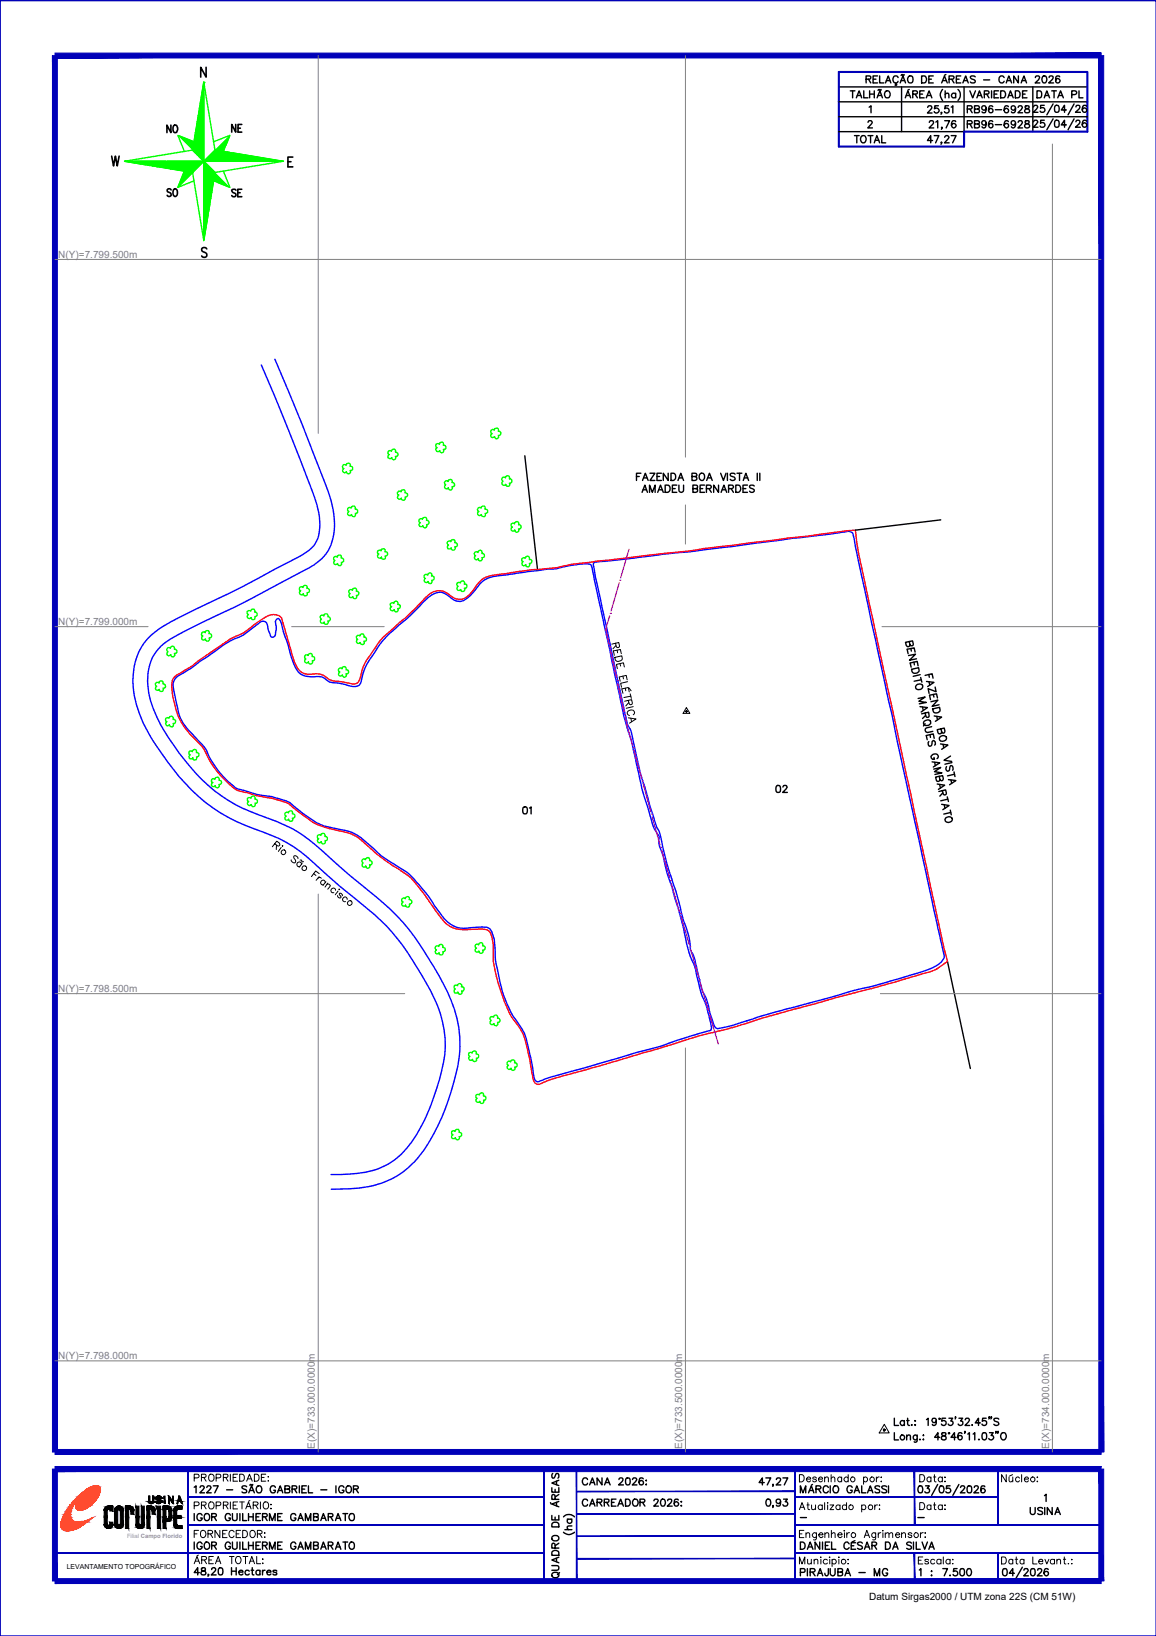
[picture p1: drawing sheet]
<svg xmlns="http://www.w3.org/2000/svg" width="210mm" height="297mm" viewBox="0 0 210 297" stroke-linecap="round" stroke-linejoin="round" font-family="sans-serif">
<defs><g id="words">
<g font-size="4.4">
<text x="28.9" y="25.4">NO</text>
<text x="29.3" y="37">SO</text>
<text x="40.9" y="37">SE</text>
</g>
<g font-size="4">
<text x="40.9" y="25">NE</text>
<text x="156.3" y="24.3">2</text>
<text x="174.3" y="24.3">RB96-6928</text>
<text x="93.8" y="148.9">01</text>
<text x="139.7" y="145">02</text>
</g>
<g font-size="2.6">
<text x="143.9" y="276.9">-</text>
<text x="165.5" y="276.9">-</text>
</g>
<g font-size="1.8" fill="#808080">
<text x="10.6" y="46.8">N(Y)=7.799.500m</text>
<text x="10.6" y="113.5">N(Y)=7.799.000m</text>
<text x="10.6" y="180.2">N(Y)=7.798.500m</text>
<text x="10.6" y="246.8">N(Y)=7.798.000m</text>
<text x="57.2" y="263" transform="rotate(-90 57.2 263)">E(X)=733.000.0000m</text>
<text x="123.9" y="263" transform="rotate(-90 123.9 263)">E(X)=733.500.0000m</text>
<text x="190.5" y="263" transform="rotate(-90 190.5 263)">E(X)=734.000.0000m</text>
</g>
<text font-size="1.8" x="157.8" y="290.4">Datum Sirgas2000 / UTM zona 22S (CM 51W)</text>
<text font-size="1.3" x="12.1" y="284.9">LEVANTAMENTO TOPOGRÁFICO</text>
<text font-size="1.1" fill="#989898" x="23.1" y="279.2">Filial Campo Florido</text>
</g></defs>
<!-- layer: TEXTO -->
<path d="M124.6 128.5l.7 1h-1.3zM160.6 258.6l.9 1.6h-1.9z" fill="none" stroke="#000" stroke-width=".18"/>
<g fill="#000" stroke="#000" stroke-width=".18">
<path d="M124.6 129.2h.1z"/>
<path d="M124.6 129.1v.1zM124.6 129.1v.1z"/>
<path d="M124.6 129.2h.2zM124.6 129.2h.2zM124.6 129.1v.1z"/>
<path d="M160.4 259.6v.1l.2-.1zM160.6 259.6v.2l-.2-.1zM160.6 259.6v.2z"/>
<path d="M160.4 259.5l.2 .1v-.1zM160.4 259.5l.2 .1z"/>
<path d="M160.6 259.6l.1 .1v-.1zM160.6 259.6h.1zM160.6 259.5v.1z"/>
</g>
<!-- layer: TEXTO CONFRONTANTES -->
<g fill="none" stroke="#000" stroke-width=".25">
<path d="M115.6 86.5h.5M116.4 85.9h-.8v1.3M116.6 89.4l.5-1.3 .5 1.3M116.7 87.2l.5-1.3 .5 1.3M116.8 88.9h.6M116.9 86.8h.6M117.9 89.4v-1.3l.5 1.3 .6-1.3v1.3M118 85.9h.9l-.9 1.3h.9M119.3 86.5h.5M119.4 89.4l.5-1.3 .5 1.3M119.6 88.9h.6M120.1 85.9h-.8v1.3h.8"/>
<path d="M120.8 88.1h.4a.71 .71 0 0 1 .5 .6 .71 .71 0 0 1-.5 .7h-.4zM121.3 85.9v1.3l-.9-1.3v1.3M121.8 85.9h.5a.71 .71 0 0 1 .4 .7 .71 .71 0 0 1-.4 .6h-.5zM122.1 88.7h.5M122.9 88.1h-.8v1.3h.8M123.1 87.2l.5-1.3 .5 1.3M123.3 88.1v1.1a.43 .43 0 0 0 .5 .2 .43 .43 0 0 0 .3-.4v-.9M123.3 86.8h.6M125.6 86.5h.8l.1-.3-.1-.2-.8-.1v1.3l.8-.1 .1-.3-.3-.3M125.8 88.7l.8-.1v-.4l-.8-.1v1.3l.8-.1 .1-.4-.3-.2M127.1 86.1a.59 .59 0 0 1 .8 .1 .59 .59 0 0 1-.1 .8l-.1 .2a.63 .63 0 0 1-.7-.3 .63 .63 0 0 1 .1-.8zM127.1 88.7h.5"/>
<path d="M127.9 88.1h-.8v1.3h.8M128.3 88.7h.6l.3-.4-.2-.2h-.7v1.3M128.3 87.2l.5-1.3 .5 1.3M128.5 86.8h.6M128.7 88.7l.5 .7M130.5 88.1v1.3l-.9-1.3v1.3M130.9 85.9l.5 1.3 .4-1.3M130.9 89.4l.5-1.3 .6 1.3M131.1 88.9h.6M132.1 85.9v1.3M132.3 88.7h.6l.3-.4-.1-.2h-.8v1.3M132.8 88.7l.4 .7"/>
<path d="M133.5 86.1l-.4-.2-.5 .2 .1 .3 .6 .2 .2 .4a.56 .56 0 0 1-.9 0M133.6 88.1h.4a.69 .69 0 0 1 .5 .6 .69 .69 0 0 1-.5 .7h-.4zM133.8 85.9h.9M134.3 85.9v1.3M134.9 88.7h.5M135 87.2l.4-1.3 .5 1.3M135.1 86.8h.7M135.7 88.1h-.8v1.3h.8M136.9 88.3l-.2-.2-.6 .2 .1 .3 .7 .3v.3a.51 .51 0 0 1-.8 0M137.5 85.9v1.3M138 85.9v1.3M165 119l1.2-.2-1.1 1.1 1.3-.3"/>
<path d="M165.1 116.5l.2 .7h.5l-.1-.8-1.3 .2 .3 .8h.4l.1-.4M165.4 117.8l.1 .4M166.2 118.4l-.2-.8-1.3 .3 .2 .8M165.5 121.5l1.3-.3 .1 .5a.69 .69 0 0 1-.6 .6 .69 .69 0 0 1-.7-.4zM165.9 120.2l.1 .5M166.4 124.4a.62 .62 0 0 1 .7-.2 .62 .62 0 0 1 .4 .6 .63 .63 0 0 1-.7 .4 .63 .63 0 0 1-.5-.6zM166.7 120.9l-.2-.8-1.2 .3 .1 .7M166.7 126.8l1.3-.2-1.2 .7 1.4 .2-1.3 .3M167 128.3l1.4 .2-1.1 .8M167.1 122.5l-1.3 .3M167.2 123l.2 .9M167.3 123.4l-1.3 .3"/>
<path d="M167.5 128.4l.1 .6M167.8 131a.65 .65 0 0 1 .7-.3 .65 .65 0 0 1 .5 .6 .65 .65 0 0 1-.8 .5 .65 .65 0 0 1-.5-.7zM168 122.6l1.2-.3 .2 .8M168 129.5l.2 .7h.5l-.1-.9-1.3 .3M168 131.4l-.3 .4M168.1 129.9l-.6 .6M168.2 123.7l1.4 .2-1.2 .8M168.7 134.6l-.2 .2 .1 .4 .2 .3 .3-.1 .1-.8 .3-.2a.54 .54 0 0 1 .2 .9M168.7 122.5v.5M168.7 123.8l.1 .6M168.9 133.4l.1 .5M169 127.4l1.3-.3-1.1 1.2 1.3-.3"/>
<path d="M169.2 131.9l-.9 .3a.44 .44 0 0 0-.3 .4 .44 .44 0 0 0 .4 .4l1-.2M169.2 138.3l1.4 .2-1.1 .8M169.3 128.7l1.3-.3 .1 .4a.66 .66 0 0 1-.5 .6 .66 .66 0 0 1-.7-.3zM169.5 126.1l.1 .5M169.5 139.6l1.3-.3-1.1 .8 1.3 .2-1.2 .3M169.6 137.5l.1 .4a.48 .48 0 0 1-.6-.4 .48 .48 0 0 1 .4-.6 .55 .55 0 0 1 .7 .1 .55 .55 0 0 1 .1 .7h-.2M169.6 130l1.4 .2-1.2 .8M169.6 134.1l-.1-.8-1.3 .2 .2 .8M169.7 138.4l.1 .6M169.8 124.7l.2 .9-1.5-.6 .2 .9M170.1 130.1l.1 .6M170.2 126.7l-.1-.7-1.3 .2 .2 .8"/>
<path d="M170.7 133.8a.68 .68 0 0 1 .7-.2 .68 .68 0 0 1 .5 .5 .66 .66 0 0 1-.7 .5 .66 .66 0 0 1-.6-.6zM170.8 135.1l1.3 .2-1.1 .7M170.9 132.3l.2 .7 .3 .1 .2-.4-.2-.5-1.2 .3 .3 .7 .4-.1 .1-.2M171.2 135.2l.2 .5M171.9 139.2a.43 .43 0 0 0-.1 .6 .43 .43 0 0 0 .5 .1l.3-.9 .3 .1 .1 .2v.6M172.6 137.3l-1.2 .7 1.4 .2M172.8 138.5l-1.2 .3M170.2 142.4l1.3 .2-1.1 .7M170.6 141v.5l.3 .2h.2l.2-.4-.1-.5-1.3 .3 .2 .7h.4l.1-.3M170.6 142.4l.2 .7M171 146l1.3 .2-1.1 .8M171.1 143.5l.2 .8h.2l.3-.1-.1-.8-1.2 .3"/>
<path d="M171.2 144l-.6 .6M171.4 146.1l.2 .7M171.7 148.5a.62 .62 0 0 1 .8-.2 .62 .62 0 0 1 .3 .8 .62 .62 0 0 1-.8 .2 .62 .62 0 0 1-.3-.8zM172 144.7l.2 .8M172.1 145.1l-1.3 .3M172.2 141.5l1.4 .2-1.2 .8M172.6 147.1l.1 .8M172.6 147.5l-1.2 .3M172.7 141.6l.1 .6M173.2 140.2l.2 .8M173.3 140.6l-1.3 .3"/>
</g>
<!-- layer: TEXTO_DIVERSOS -->
<g fill="none" stroke="#000" stroke-width=".18">
<path d="M111.6 119.4l1.3-.3 .1 .4a.71 .71 0 0 1-.6 .6 .71 .71 0 0 1-.7-.3zM111.8 116.8l.2 .7 .2 .1 .2-.1v-.8l-1.3 .3M111.8 117.2l-.5 .6M112.1 118.1v.4M112.8 118.7l-.2-.8-1.2 .3 .1 .8M112.6 120.5l.1 .4M113.1 122.8l.1 .5M113.4 121.1l-.2-.8-1.3 .3 .2 .8M113.5 125l.1 .4M113.9 123.4l-.2-.8-1.3 .3 .2 .8M114 123.8l-1.3 .3 .2 .7M114.1 127.2l.2 .7 .2 .1 .3-.2-.1-.8-1.3 .3"/>
<path d="M114.1 130.3l1.4 .2-1.2 .8M114.2 127.6l-.6 .6M114.2 124.9l.4 .5M114.3 125.6l-.2-.8-1.2 .3 .2 .8M114.4 126l.2 .8M114.6 126.4l-1.3 .2M114.6 130.4l.1 .6M115 129.8a.44 .44 0 0 0 .1-.7 .67 .67 0 0 0-.8-.1 .67 .67 0 0 0-.3 .7l.3 .2M115 128.3l-1.3 .3M49.9 153.2l.6 .4 .3-.2-.1-.3-.5-.4-.8 1M50.2 153.4v.8M51.1 153.9l-.6 .7"/>
<path d="M51.3 153.6h.1zM54.1 155.9a.49 .49 0 0 0-.8-.4l.1 .3 .3 .5-.1 .4h-.2a.58 .58 0 0 1-.5-.6M54.5 156.2h.2l.2 .3 .2-.1M54.7 156.9a.43 .43 0 0 0-.4-.4 .43 .43 0 0 0-.4 .5 .43 .43 0 0 0 .5 .3M54.9 156.8l-.6 .7M56.9 158.6l.5 .3M57.7 159.5l.2-.2 .4 .2M58 158.6l-.7-.5-.7 1.1M58 159.2l-.6 .6M59.1 160.3a.42 .42 0 0 0-.5-.5 .42 .42 0 0 0-.4 .5 .42 .42 0 0 0 .6 .3M59.2 160.1l-.6 .7M59.4 160.6h.4l.2 .2-.5 .6"/>
<path d="M59.5 160.3l-.5 .8M60.9 161.7a.42 .42 0 0 0-.5-.4 .42 .42 0 0 0-.3 .5 .42 .42 0 0 0 .5 .3M61.3 162.6a.39 .39 0 0 0 .2 .4 .39 .39 0 0 0 .4 0l-.3-.8a.37 .37 0 0 1 .4 .1 .37 .37 0 0 1 .1 .3M61.4 161.8l-.5 .7M61.6 161.4l.1 .1zM63 163.3a.4 .4 0 0 0-.4-.4 .4 .4 0 0 0-.4 .5 .4 .4 0 0 0 .5 .3"/>
<circle cx="51.5" cy="154.7" r=".43"/>
<circle cx="55.3" cy="157.6" r=".43"/>
<circle cx="63.5" cy="163.9" r=".43"/>
</g>
<!-- layer: 0114001227002 -->
<path d="M107.8 102.2l12.4-1.5 5.4-.6 27.8-3.5a1.09 1.09 0 0 1 1.5 .4l3.4 16.2 13.1 60a1.6 1.6 0 0 1-1 1.9 22.1 22.1 0 0 1-6.2 2.3l-15.3 4.2a218.3 218.3 0 0 0-16.5 4.7l-1.4 .3a.92 .92 0 0 1-1 .1 .92 .92 0 0 1-.5-.9l-1.3-4.5a8.6 8.6 0 0 1-1.2-3.7l-.4-1.5a9.3 9.3 0 0 0-1.3-3.7 12.4 12.4 0 0 0-1.2-5.2l-.4-1.6a72.1 72.1 0 0 0-2.6-8.9l-1.3-5.2-.5-1.3-.8-2.4a125.2 125.2 0 0 1-3.8-14.7l-.4-1a3.5 3.5 0 0 1-.7-2l-5.5-25.3-.4-2.2z" fill="none" stroke="#00f" stroke-width=".25"/>
<!-- layer: 0114001227001 -->
<path d="M32.1 122.9l2.5-1.5 3.8-2.7a19.7 19.7 0 0 1 5.7-3.4l2.9-2.1a.93 .93 0 0 1 1.2-.3 .93 .93 0 0 1 .4 1.1l.5 1.3a.5 .5 0 0 0 .6 .4 .5 .5 0 0 0 .3-.6 4.3 4.3 0 0 0 0-2.3l.2-.4 .3-.1a1.91 1.91 0 0 1 .8 1.6l2 6.5a3.2 3.2 0 0 0 3.8 2.5 2.44 2.44 0 0 1 2.2 .6 3.2 3.2 0 0 0 2.2 .5l2.2 .6a1.38 1.38 0 0 0 2-1.3 10.3 10.3 0 0 1 2.3-4.8 19.1 19.1 0 0 1 5.2-5.6l1.3-1.1 2.3-2.4a4.8 4.8 0 0 1 3.3-1.9 6.4 6.4 0 0 1 2.4 1.5 2.44 2.44 0 0 0 2.9-.9l1.4-1.6a4.5 4.5 0 0 1 4-2l8.8-1.2h1.4l1.9-.5a13.9 13.9 0 0 1 4.2-.4 1.44 1.44 0 0 1 .5 1.3l5.6 26.2a146.1 146.1 0 0 1 3.6 14.1l1 3.1a12.7 12.7 0 0 0 1.6 4.4 1.07 1.07 0 0 1 .2 1.1l.2 1.1 .6 1.7 .5 2.4a133.7 133.7 0 0 1 4.2 15.1l.5 1.3a9.1 9.1 0 0 1 1.1 3.5l.8 3.1a19.5 19.5 0 0 1 1.7 6l-.1 .3h-.3l-5.7 1.7a70.7 70.7 0 0 1-8.7 2.7l-14.4 4.1-2.1 .8a.61 .61 0 0 1-.8-.5l-.7-3.8-.7-2.8a11.1 11.1 0 0 0-2.6-4.9 30.3 30.3 0 0 1-3.3-13.2l-.1-.7-.4-1.4a1.56 1.56 0 0 0-1.8-.8l-2.7 .2a5 5 0 0 1-5-2.9l-.9-1.1a32 32 0 0 0-5-6.1 29.7 29.7 0 0 1-7.2-5.3 8.4 8.4 0 0 0-5.5-2.6 10.3 10.3 0 0 1-5.7-2.5l-2.3-1.8a5.8 5.8 0 0 0-3.2-1.3l-.6-.3-2.9-.4-3.8-1.2a16.6 16.6 0 0 1-5.2-6.8l-1.6-1.9a14 14 0 0 1-3.3-4.4l-.9-4a3.4 3.4 0 0 1 0-2.6z" fill="none" stroke="#00f" stroke-width=".25"/>
<!-- layer: TEXTO -->
<g fill="none" stroke="#000" stroke-width=".25">
<path d="M95.3 82.7l2.3 20.5M170.8 94.4l-15.5 1.9M172 174.6l4.2 19.4M162.4 257.5v1.3h.8M164.2 258.1a.42 .42 0 0 0-.6-.1 .42 .42 0 0 0 0 .7 .42 .42 0 0 0 .6-.1M164.2 257.9v.9M164.6 257.9h.5M164.8 257.5v1.1l.3 .2M165.6 258.7v.1v-.1M166.1 258.7h.1zM166.2 257.9v.1zM168.2 257.8l.3-.3v1.3"/>
<path d="M170 257.9a.41 .41 0 0 1-.6 .3 .41 .41 0 0 1-.1-.6 .41 .41 0 0 1 .7 .1v.2a.61 .61 0 0 1-.5 .9l-.2-.2M171.7 257.5h-.6l-.1 .5a.46 .46 0 0 1 .7 0 .46 .46 0 0 1-.1 .7 .46 .46 0 0 1-.7-.1M172.3 257.5h.7l-.4 .5a.44 .44 0 0 1 .4 .7 .44 .44 0 0 1-.7 0l-.1-.1M173.5 257.3l-.1 .3M174.1 257.5h.7l-.4 .5a.42 .42 0 0 1 .4 .6 .42 .42 0 0 1-.7 .1l-.1-.1M175.3 257.8l.1-.3h.4l.2 .4-.8 .9h.9M175.3 260h-.2h.2l-.2 .3M176.5 258.7v.1l.1-.1M178 258.3h-.9l.6-.8v1.3M179.1 257.5h-.7v.5a.46 .46 0 0 1 .6 0 .46 .46 0 0 1 0 .7 .46 .46 0 0 1-.7-.1M179.7 257.3h-.2h.2l-.2 .3M180 257.3h-.1h.1l-.1 .3"/>
<path d="M180.9 260l-.1-.1v.4M181.3 260h-.2h.2l-.2 .3M181.4 257.7l-.4-.2-.5 .2 .1 .3 .6 .2 .2 .2a.48 .48 0 0 1-.4 .4 .48 .48 0 0 1-.5-.2M162.4 260.1v1.3h.8M164.6 260.8l.3-.3 .4 .1v.8M164.6 260.5v.9M166.5 260.5v1.2l-.2 .2-.3-.1M166.5 260.8a.4 .4 0 0 0-.6-.1 .4 .4 0 0 0 0 .6 .4 .4 0 0 0 .6-.1M167 261.3v.1h.1M167.6 260.6h.1zM167.6 261.4h.1zM170.6 261h-.9l.6-.9v1.3"/>
<path d="M171.1 260.2a.27 .27 0 0 0-.1 .2 .27 .27 0 0 0 .2 .2l.4 .2 .2 .2a.44 .44 0 0 1-.3 .4 .44 .44 0 0 1-.6-.2 .49 .49 0 0 1 .7-.6l.1-.2v-.2zM173.6 261h-.9l.6-.9v1.3M174.7 260.3l-.1-.1a.42 .42 0 0 0-.6 .2 .66 .66 0 0 0 .3 1 .41 .41 0 0 0 .4-.4 .41 .41 0 0 0-.4-.4 .41 .41 0 0 0-.4 .4M175.7 260.4l.3-.3v1.3M176.7 260.4l.3-.3v1.3M177.8 261.3l-.1 .1h.1M178.5 260.2a.45 .45 0 0 1 .6 .2l.1 .3a.55 .55 0 0 1-.5 .7 .87 .87 0 0 1-.2-1.2zM179.7 260.1h.6l-.3 .5a.44 .44 0 0 1 .4 .7 .44 .44 0 0 1-.8 0l-.1-.1M181.8 260.3a.6 .6 0 0 1 .9 .1 .6 .6 0 0 1-.1 .8 .6 .6 0 0 1-.9-.1 .6 .6 0 0 1 .1-.8z"/>
<circle cx="170.6" cy="257.6" r=".11"/>
<circle cx="163.9" cy="261" r=".43"/>
<circle cx="172.3" cy="260.2" r=".11"/>
</g>
<!-- layer: 0114001227 -->
<path d="M31.7 122.8l3.3-2 3.7-2.6a24.8 24.8 0 0 1 5.5-3.3 25.1 25.1 0 0 1 4.8-3.2 2.08 2.08 0 0 1 2.1 .4l2.4 8.2a3.4 3.4 0 0 0 1.6 1.9l.9 .2h.9a3.2 3.2 0 0 1 3 1l3.6 .7a1.28 1.28 0 0 0 1.9-1.1 9 9 0 0 1 2.2-4.6 13 13 0 0 1 3.9-4.4l2.2-1.8 3.3-3.4a3.1 3.1 0 0 1 4-1.2l.9 .6a2.33 2.33 0 0 0 3.4-.3l.7-.9a4.7 4.7 0 0 1 4.6-2.7l5.9-.9a41.3 41.3 0 0 0 8.2-1.1l20.3-2.2 2.8-.5 27.5-3.3 .6 4.3 15.5 71.6 .6 2.4-1.9 1.4a251.8 251.8 0 0 1-19.4 5.5l-11.6 3.1-5.5 1.8-3.2 .8a81.1 81.1 0 0 0-9.6 2.8l-16.5 4.8a26.9 26.9 0 0 0-6.4 2.1 1 1 0 0 1-1.1-1l-1-5.5a10.5 10.5 0 0 0-2.9-5.8 36.4 36.4 0 0 1-3.3-10l-.1-3.3-.2-1.3a1.45 1.45 0 0 0-1.6-1.3l-2.6 .1a5.2 5.2 0 0 1-5.6-2.9l-3.1-4.3a12.5 12.5 0 0 0-4.8-4.3l-2.4-1.7-1.5-1.2a13.7 13.7 0 0 0-4.1-3.1l-1.3-.3a14.6 14.6 0 0 1-8.1-3.6l-1-.8a2.89 2.89 0 0 0-1.8-1.1l-2.2-.6-3.2-.6-1.6-.5a5 5 0 0 1-3.3-2 16.5 16.5 0 0 1-4-5.7l-.9-1.1a14.6 14.6 0 0 1-4.2-5.9 13.1 13.1 0 0 1-.7-5.5z" fill="none" stroke="#f00" stroke-width=".25"/>
<!-- layer: REDE_DE_LUZ -->
<g fill="none" stroke="#f0f" stroke-width=".25">
<path d="M114.2 99.7l-1.5 5.2M110.7 111.8l-.7 2.4 .6 2.8M110.7 117.5h.1M110.8 117.9l1.2 5.2M110.8 111.4h.1M112.4 105.8l-1.4 5.1M112.6 105.4h.1M112.1 123.6h.1M112.1 124l1.2 5.2M113.4 129.7h.1M113.5 130.1l1.4 5.2M115 135.7h.1"/>
<path d="M115.1 136.2l1.4 5.1M116.6 141.8h.1M116.8 142.2l1.4 5.2M118.3 147.8h.1M118.4 148.3l1.4 5.1M120 153.9h.1M120.1 154.3l1.5 5.1M121.8 159.9h.1M121.9 160.3l1.5 5.2M123.5 165.9h.1M123.7 166.4l1.4 5.1M125.3 171.9h.1"/>
<path d="M125.4 172.4l1.5 5.1M127 177.9h.1M127.1 178.4l1.6 5.1M128.8 183.9h.1M128.9 184.4l1.5 5.2"/>
</g>
<!-- layer: MARGEM -->
<g fill="#0000b8" stroke="#0000b8" stroke-width=".18">
<path d="M10 10.5h189.9v-.9zM10 9.6h189.9l-189.9 .9z"/>
<path d="M9.5 10.1l.9 253.5v-253.5zM9.5 10.1l.9 253.5h-.9z"/>
<path d="M10 263.2v.9l189.9-.9zM10 264.1l189.9-.9v.9z"/>
<path d="M199.5 10.1v253.5h.9zM199.5 10.1h.9v253.5z"/>
<path d="M98.7 266.7l.1 20.1v-20.1zM98.7 266.7l.1 20.1h-.1z"/>
<path d="M10 281.9h88.8zM10 282l88.8-.1z"/>
<path d="M144.4 281.9h55.5zM144.4 282l55.5-.1z"/>
<path d="M34.1 276.8h64.7zM34.1 276.9l64.7-.1z"/>
<path d="M144.4 276.8h55.6zM144.4 276.9l55.6-.1z"/>
<path d="M34.1 271.8h64.7zM34.1 271.9l64.7-.1z"/>
<path d="M34.1 266.7l.1 20.3zM34.1 266.7l.1 20.3z"/>
<path d="M104.6 266.7l.1 20.1zM104.6 266.7l.1 20.1z"/>
<path d="M144.3 266.7l.1 20.1zM144.3 266.7l.1 20.1z"/>
<path d="M166 282l.1 5v-5zM166 282l.1 5h-.1z"/>
<path d="M181.2 282l.1 5zM181.2 282l.1 5z"/>
<path d="M144.4 271.8h36.8zM144.4 271.9l36.8-.1z"/>
<path d="M181.2 266.7l.1 10.2zM181.2 266.7l.1 10.2z"/>
<path d="M166 266.7v10.2h.1zM166 266.7h.1v10.2z"/>
<path d="M104.7 270.7h39.7zM104.7 270.8l39.7-.1z"/>
<path d="M104.7 274.8h39.7zM104.7 274.9l39.7-.1z"/>
<path d="M104.7 278.9h39.7zM104.7 279l39.7-.1z"/>
<path d="M104.7 282.9h39.7zM104.7 283l39.7-.1z"/>
<path d="M199.5 266.7l.9 20.3v-20.3zM199.5 266.7l.9 20.3h-.9z"/>
<path d="M10 287.5h189.9v-.9zM10 286.6h189.9l-189.9 .9z"/>
<path d="M9.5 266.7v20.3h.9zM9.5 266.7h.9v20.3z"/>
<path d="M10 266.3v.9l189.9-.9zM10 267.2l189.9-.9v.9z"/>
<path d="M34.1 266.7l.1 20.2zM34.1 266.7l.1 20.2z"/>
</g>
<path d="M0 .1h209.9v296.9h-209.9zM0 .1v296.9" fill="none" stroke="#0000b8" stroke-width=".25"/>
<g fill="none" stroke="#000" stroke-width=".25">
<path d="M27 271.6h.2v1a.28 .28 0 0 0 .3 .2 .28 .28 0 0 0 .2-.2v-1h.2v1a.45 .45 0 0 1-.4 .4 .45 .45 0 0 1-.5-.4zM35.3 270l.3-.2v1.2M35.3 274.8v1.3M35.3 280v1.3M36.3 270.1l.1-.3h.4l.3 .4-.8 .8h.8M36.7 275.1a.48 .48 0 0 0-.5-.3 .48 .48 0 0 0-.4 .5v.3a.47 .47 0 0 0 .4 .5 .47 .47 0 0 0 .5-.5h-.3M37.3 274.9a.62 .62 0 0 1 .8 .5 .62 .62 0 0 1-.8 .6l-.2-.4v-.5zM37.5 270.1l.2-.3h.4l.2 .4-.8 .8h.9M38.4 275.4h.8v-.5l-.8-.1v1.3M38.7 269.8h.9l-.6 1.2M38.9 275.4l.4 .7M41.1 270.5h1.1"/>
<path d="M41.8 275.1a.48 .48 0 0 0-.5-.3 .48 .48 0 0 0-.4 .5v.3a.47 .47 0 0 0 .5 .5 .47 .47 0 0 0 .4-.5h-.3M42.2 274.8v.9a.43 .43 0 0 0 .4 .4 .43 .43 0 0 0 .5-.4v-.9M42.2 280v1.1l.4 .2 .4-.2 .1-1.1M43.6 274.8v1.3M43.6 280v1.3M44.1 274.8v1.3h.7M44.1 280v1.3h.7M44.8 269.9l-.3-.1-.6 .1 .1 .3 .7 .3 .1 .2v.2l-.3 .1-.6-.1M45.1 274.8v1.3M45.1 280v1.3M45.1 275.4h.9M45.2 271l.5-1.2 .5 1.2"/>
<path d="M45.4 270.6h.6M45.6 269.6h.1M45.6 269.6l-.2 .1M45.7 269.6h.2M45.9 269.5l-.1 .1M46 274.8v1.3M46 280v1.3M46.5 275.4h.5M46.8 269.8h.1a.63 .63 0 0 1 .7 .7 .63 .63 0 0 1-.8 .5l-.3-.4v-.4zM47.3 274.8h-.8v1.3h.8M47.3 280h-.8v1.3h.8M47.7 275.4h.7l.1-.5-.8-.1v1.3"/>
<path d="M48.1 275.4l.4 .7M48.9 276.1v-1.3l.5 1.3 .6-1.3v1.3M50 270.1a.48 .48 0 0 0-.5-.3 .48 .48 0 0 0-.4 .4v.4a.47 .47 0 0 0 .4 .5 .47 .47 0 0 0 .5-.5h-.3M50.4 271l.5-1.2 .5 1.2M50.4 275.4h.5M50.5 270.6h.7M51.2 274.8h-.8v1.3h.8M51.2 280h-.8v1.3h.8M51.7 270.4l.8-.1 .1-.3-.1-.2h-.8v1.2h.8l.1-.4-.3-.2M53 270.4l.8-.1 .1-.1-.1-.3-.8-.1v1.2M53.5 270.4l.4 .6M53.7 275.1a.48 .48 0 0 0-.5-.3 .48 .48 0 0 0-.4 .5v.3a.47 .47 0 0 0 .5 .5 .47 .47 0 0 0 .4-.5h-.3"/>
<path d="M54.1 276.1l.5-1.3 .5 1.3M54.3 275.7h.6M54.4 269.8v1.2M54.8 270.4h.5M55.5 276.1v-1.3l.5 1.3 .4-1.3v1.3M55.6 269.8h-.8v1.2h.8M56 269.8v1.2h.8M56.9 275.4h.8v-.5l-.8-.1v1.3l.8-.1v-.5l-.2-.1M58.3 276.1l.4-1.3 .5 1.3M58.3 270.5h1.1M58.4 275.7h.7M59.6 275.4h.7l.1-.5-.8-.1v1.3"/>
<path d="M60 275.4l.5 .7M60.9 276.1l.5-1.3 .5 1.3M61 269.8v1.2M61.1 275.7h.6M62.3 274.8h.8M62.3 280h.8M62.4 270.1a.48 .48 0 0 0-.5-.3 .48 .48 0 0 0-.4 .4v.4a.47 .47 0 0 0 .5 .5 .47 .47 0 0 0 .4-.5h-.3M62.7 274.8v1.3M62.7 280v1.3M62.9 269.9l.3-.1a.62 .62 0 0 1 .6 .7 .62 .62 0 0 1-.7 .5l-.3-.4zM63.6 274.9l.2-.1a.64 .64 0 0 1 .6 .6 .64 .64 0 0 1-.6 .7 .73 .73 0 0 1-.2-1.2zM64.2 270.4l.7-.1 .2-.3-.2-.2h-.7v1.2"/>
<path d="M64.6 270.4l.5 .6M99.9 272.8l.2 .3M100.2 275.2v.8h1.3v-.8M100.2 270.1v.8h1.3v-.8M100.2 279a.64 .64 0 0 1 .8-.2 .64 .64 0 0 1 .4 .7 .64 .64 0 0 1-.8 .3 .64 .64 0 0 1-.4-.8zM100.4 276.5l.3-.1h.5l.2 .2 .1 .6h-1.3v-.4zM100.4 267.5l-.2 .3 .2 .6 .2-.1 .5-.8 .3 .2 .1 .4-.2 .3M100.8 272.2v-.7l-.4-.2-.2 .2v.7h1.3M100.8 270.4v.5M100.8 275.4v.6M101 268.9v.7M101 272.8v.6"/>
<path d="M101.5 272.6l-1.3 .5 1.3 .5M101.5 268.8l-1.3 .5 1.3 .4M101.5 271.3l-.7 .5M102.3 278.2a1.36 1.36 0 0 0 2 0M102.3 275.4a1.36 1.36 0 0 1 2 0M102.6 277.7h1.2M103 275.8h.8M103.2 275.8a.42 .42 0 0 0-.1 .7 .42 .42 0 0 0 .6 0 .42 .42 0 0 0 0-.7M103.8 277.1h-.8v.5l.3 .1M106.7 268.6a.48 .48 0 0 0-.6-.3 .48 .48 0 0 0-.4 .5v.3a.48 .48 0 0 0 .4 .5 .48 .48 0 0 0 .6-.3M106.7 272.5a.48 .48 0 0 0-.6-.3 .48 .48 0 0 0-.4 .5v.3a.48 .48 0 0 0 .4 .5 .48 .48 0 0 0 .6-.3M107.1 269.6l.5-1.3 .4 1.3"/>
<path d="M107.1 273.5l.5-1.3 .4 1.3M107.2 269.2h.7M107.2 273h.7M108.4 272.8l.8-.1 .1-.3-.1-.2h-.8v1.3M108.8 272.8l.5 .7M109.3 268.3v1.3l-.9-1.3v1.3M109.7 272.8l.7-.1 .1-.4-.8-.1v1.3M109.8 269.6l.5-1.3 .5 1.3M110 269.2h.6M110.2 272.8l.4 .7M111 272.8h.5M111.8 272.2h-.8v1.3h.8"/>
<path d="M112.2 273.5l.5-1.3 .5 1.3M112.4 268.6l.2-.3h.3l.2 .2-.2 .5-.6 .6h.9M112.4 273h.6M113.6 272.2h.4a.68 .68 0 0 1 .4 .6 .68 .68 0 0 1-.4 .7h-.4zM113.7 268.4h.6l.1 .5a.53 .53 0 0 1-.5 .7 .87 .87 0 0 1-.2-1.2zM114.9 268.6l.2-.3 .4 .1 .1 .1a1.67 1.67 0 0 1-.8 1.1h.9M115 272.4l.2-.2a.63 .63 0 0 1 .7 .7 .63 .63 0 0 1-.8 .5l-.2-.4zM116.2 272.8l.8-.1 .1-.3-.3-.2h-.6v1.3M116.7 272.8l.4 .7M116.8 268.5l-.4-.2a.7 .7 0 0 0-.3 1.1 .39 .39 0 0 0 .6 .1 .39 .39 0 0 0 0-.6 .39 .39 0 0 0-.6 .1l-.1 .2M117.3 268.8h.1zM117.3 269.6h.1z"/>
<path d="M118.7 272.5l.3-.3 .4 .1 .1 .2-.2 .4-.6 .6h.8M120.1 272.2h.2a.65 .65 0 0 1 .5 .6 .65 .65 0 0 1-.5 .7 .79 .79 0 0 1-.2-1.3zM121.2 272.5l.1-.2 .2-.1h.4l.1 .2-.2 .5-.6 .6h.8M123.1 272.4v-.2h-.3a.69 .69 0 0 0-.4 .7 .69 .69 0 0 0 .5 .6 .39 .39 0 0 0 .3-.4 .39 .39 0 0 0-.4-.4 .39 .39 0 0 0-.4 .3M123.7 272.7h.1zM123.7 273.3v.2zM138.8 269.2h-1l.6-.9v1.3M139.1 268.3h.9l-.7 1.3M139.3 272.2h.1a.65 .65 0 0 1 .6 .6 .65 .65 0 0 1-.6 .7 .79 .79 0 0 1-.1-1.3zM140.4 269.6h-.1h.1l-.1 .3M140.4 273.4h-.1h.1l-.1 .3M141 268.6l.2-.3 .5 .2-.1 .5-.7 .6h.9"/>
<path d="M141.7 272.6a.41 .41 0 0 1-.6 .3 .41 .41 0 0 1-.1-.6 .41 .41 0 0 1 .7 .1v.2a.59 .59 0 0 1-.5 .9l-.2-.2M142.2 268.3h.8l-.6 1.3M142.3 272.2h.7l-.4 .5a.43 .43 0 0 1 .4 .4 .43 .43 0 0 1-.3 .4 .43 .43 0 0 1-.5-.3M145.3 280h.5a.71 .71 0 0 1 .4 .6 .71 .71 0 0 1-.4 .7h-.5zM145.3 271v-1.2l.5 1.2 .5-1.2v1.2M146.8 271l.5-1.2 .5 1.2M147 270.6h.6M147.5 269.5l-.2 .1M148.2 270.4l.7-.1 .2-.3-.2-.2h-.7v1.2M148.6 270.4l.5 .6M148.8 280v1.3l-.8-1.3v1.3M149.4 280v1.3"/>
<path d="M150.4 270.1a.48 .48 0 0 0-.5-.3 .48 .48 0 0 0-.4 .4v.4a.48 .48 0 0 0 .4 .4 .48 .48 0 0 0 .5-.3M150.7 280h-.8v1.3h.8M150.7 269.8v1.2M151 280v1.3h.8M151.4 269.9l.2-.1a.63 .63 0 0 1 .7 .7 .63 .63 0 0 1-.8 .5l-.2-.4zM154.7 270.1a.48 .48 0 0 0-.5-.3 .48 .48 0 0 0-.4 .4v.4a.47 .47 0 0 0 .5 .5 .47 .47 0 0 0 .4-.5h-.3M155.1 271l.5-1.2 .5 1.2M155.2 279.7l-.5 .3M155.3 270.6h.6M156.5 269.8v1.2h.7M157.5 271l.5-1.2 .5 1.2M157.7 270.6h.6"/>
<path d="M159.7 269.9l-.3-.1-.5 .1v.3l.7 .3v.5h-.4l-.3-.1M160.8 280h.4a.71 .71 0 0 1 .5 .6 .71 .71 0 0 1-.5 .7h-.4zM161 269.9l-.3-.1-.6 .1 .1 .3 .7 .3 .1 .2v.2l-.3 .1-.6-.1M161.3 269.8v1.2M165.9 280v1.3M166.4 280v1.3h.7M166.9 269.8a.42 .42 0 0 1 .6 .2l.1 .5-.2 .5h-.5a.92 .92 0 0 1 0-1.2zM167.4 280l.5 1.3 .5-1.3M168.1 269.8h.6l-.3 .4a.44 .44 0 0 1 .3 .7 .44 .44 0 0 1-.8-.1M170.3 269.5l-1.1 2M170.7 269.8a.42 .42 0 0 1 .6 .2 .62 .62 0 0 1 .1 .7 .62 .62 0 0 1-.5 .3h-.2a.92 .92 0 0 1 0-1.2zM172.5 269.8h-.6l-.1 .5a.47 .47 0 0 1 .7 0 .47 .47 0 0 1-.1 .7 .47 .47 0 0 1-.7-.2"/>
<path d="M174.1 269.5l-1.1 2M174.4 270.1l.1-.3h.4l.3 .4-.8 .8h.8M175.8 269.8a.45 .45 0 0 1 .6 .2v.8l-.1 .2h-.5l-.2-.5zM176.9 270.1a.36 .36 0 0 1 .4-.3 .36 .36 0 0 1 .3 .4l-.8 .8h.9M178.8 269.9v-.1a.45 .45 0 0 0-.7 .2v.9a.41 .41 0 0 0 .7 .1 .41 .41 0 0 0-.1-.7 .41 .41 0 0 0-.6 .3M187.1 273.7v.9l.4 .4 .2-.1 .3-.3v-.9M189.3 273.9l-.3-.2-.6 .2 .2 .3 .6 .2 .1 .2v.2l-.3 .2-.6-.2M189.7 271.6l.2-.3v1.3M189.7 273.7v1.3M191.1 273.7v1.3l-.9-1.3v1.3M191.6 275l.4-1.3 .5 1.3M191.7 274.6h.7"/>
<path d="M36.2 285.5h-.9l.6-.9v1.3M36.6 284.7v.3l.1 .1a.49 .49 0 0 1 .6 .2 .49 .49 0 0 1 0 .6h-.5l-.2-.1a.48 .48 0 0 1 0-.5 .48 .48 0 0 1 .5-.2l.2-.1v-.3zM36.7 280.3a.48 .48 0 0 0-.5-.3 .48 .48 0 0 0-.4 .5 .53 .53 0 0 0 .2 .7 .53 .53 0 0 0 .7-.2v-.2h-.3M37.3 280.1a.64 .64 0 0 1 .8 .4 .64 .64 0 0 1-.4 .8 .68 .68 0 0 1-.7-.5 .68 .68 0 0 1 .3-.7zM37.9 285.9l-.1-.1 .1 .2-.1 .2M38.4 280.6l.8-.1v-.4l-.8-.1v1.3M38.4 285l.1-.2 .2-.2h.2l.3 .3-.2 .4-.6 .6h.8M38.9 280.6l.4 .7M39.8 284.7a.41 .41 0 0 1 .6 .2l.1 .3a.53 .53 0 0 1-.5 .7 .87 .87 0 0 1-.2-1.2zM41.8 280.3a.48 .48 0 0 0-.5-.3 .48 .48 0 0 0-.4 .5 .53 .53 0 0 0 .2 .7 .53 .53 0 0 0 .7-.2v-.2h-.3M42 284.6v1.3M42 285.3h.9"/>
<path d="M42.9 284.6v1.3M43.4 285.4h.7a.4 .4 0 0 0-.6-.3 .4 .4 0 0 0-.1 .7l.3 .1 .4-.1M45.1 280.6h.9M45.3 285.3a.43 .43 0 0 0-.7-.1 .43 .43 0 0 0 0 .6 .43 .43 0 0 0 .7 0M45.6 285.1h.5M45.8 284.6v1.3h.3M46.5 280.6h.5M47.2 285.3a.41 .41 0 0 0-.6-.1 .41 .41 0 0 0 0 .6 .41 .41 0 0 0 .6 0M47.2 285.1v.8M47.7 280.6l.8-.1v-.4l-.8-.1v1.3M47.7 285.1v.8M48.1 280.6l.4 .7"/>
<path d="M48.1 285.1a.36 .36 0 0 0-.4 .3M48.5 285.4h.7a.4 .4 0 0 0-.6-.3 .4 .4 0 0 0-.1 .7l.3 .1 .4-.1M48.9 281.3v-1.3l.5 1.3 .6-1.3v1.3M50.2 285.3l-.2-.2h-.4v.2v.1l.6 .2v.3h-.4l-.2-.1M50.4 280.6h.5M53.7 280.3a.48 .48 0 0 0-.5-.3 .48 .48 0 0 0-.4 .5 .53 .53 0 0 0 .2 .7 .53 .53 0 0 0 .7-.2v-.2h-.3M54.1 281.3l.5-1.3 .5 1.3M54.3 280.9h.6M55.5 281.3v-1.3l.5 1.3 .4-1.3v1.3M56.9 280.6l.8-.1v-.4l-.8-.1v1.3l.8-.1v-.5l-.2-.1M58.3 281.3l.4-1.3 .5 1.3M58.4 280.9h.7"/>
<path d="M59.6 280.6l.8-.1v-.4l-.8-.1v1.3M60 280.6l.5 .7M60.9 281.3l.5-1.3 .5 1.3M61.1 280.9h.6M63.5 280.2l.1-.1a.59 .59 0 0 1 .7 .2 .59 .59 0 0 1 0 .7 .48 .48 0 0 1-.6 .3 .48 .48 0 0 1-.3-.5zM100.2 284.3h.9a.42 .42 0 0 1 .4 .4 .42 .42 0 0 1-.4 .4h-.9M100.2 285.7a.64 .64 0 0 1 .8-.2 .64 .64 0 0 1 .4 .7 .64 .64 0 0 1-.8 .3 .64 .64 0 0 1-.4-.8zM100.4 281.6l.3-.1 .6 .1 .2 .3v.5h-1.3v-.5zM100.8 281.1v-.8l-.4-.1-.2 .1v.8h1.3M101 282.9v.6M101.5 282.7l-1.3 .5 1.3 .5M101.5 280.2l-.7 .5"/>
<path d="M101.6 285.5l-.4 .4M145.3 285.5l.7-.1 .1-.5-.8-.1v1.3M146.6 281.3l.5-1.3 .5 1.3M146.6 284.8v1.3M146.8 280.9h.6M147.1 285.4h.8l.1-.3-.1-.3h-.8v1.3M147.5 285.4l.5 .7M148.4 286.1l.5-1.3 .5 1.3M148.6 285.7h.6M149.9 280.6h.4M150.4 284.8l-.1 1.2-.3 .1-.2-.4M150.7 284.8l.1 1.1a.43 .43 0 0 0 .5 .2 .43 .43 0 0 0 .3-.4v-.9"/>
<path d="M152.1 285.4l.9-.1v-.4l-.9-.1v1.3l.9-.1v-.5l-.3-.1M153.4 286.1l.5-1.3 .5 1.3M153.6 285.7h.6M154.2 280.3a.48 .48 0 0 0-.6-.3 .48 .48 0 0 0-.4 .5 .53 .53 0 0 0 .3 .7 .53 .53 0 0 0 .7-.2M154.6 280.7h.4M155.4 280.1h-.8v1.2h.8M156 285.5h1.1M156.6 280.2a.49 .49 0 0 0-.5-.2 .49 .49 0 0 0-.4 .3l.8 .4 .1 .4a.62 .62 0 0 1-.9 0M157 281.3l.4-1.3 .5 1.3M157.1 280.9h.7M158.3 280.6l.8-.1v-.4l-.8-.1v1.3M158.7 286.1v-1.3l.6 1.3 .4-1.3v1.3"/>
<path d="M158.7 280.6l.5 .7M161.2 285.1a.48 .48 0 0 0-.6-.3 .48 .48 0 0 0-.4 .5 .54 .54 0 0 0 .2 .7 .54 .54 0 0 0 .7-.1l.1-.3h-.3M162.1 281.3l.5-1.3 .5 1.3M162.3 280.9h.6M165.5 280.2a.46 .46 0 0 0-.5-.2 .46 .46 0 0 0-.4 .3l.8 .5v.4a.6 .6 0 0 1-.8-.1M166.9 285.1l.3-.3v1.3M168.7 281.3l.5-1.3 .4 1.3M168.8 280.9h.7M169.1 285.3h.1zM169.1 286h.1zM171.2 284.8h.8l-.6 1.3M172.5 286v.1l.1-.1"/>
<path d="M173.8 284.8h-.6l-.1 .6a.46 .46 0 0 1 .7-.1 .46 .46 0 0 1-.1 .7 .46 .46 0 0 1-.6-.1M174.5 284.8a.45 .45 0 0 1 .6 .3v.3a.59 .59 0 0 1-.3 .7l-.5-.2v-.5zM175.7 284.8a.42 .42 0 0 1 .6 .3 .66 .66 0 0 1-.4 1 .84 .84 0 0 1-.2-1.3zM182.2 284.8a.45 .45 0 0 1 .6 .3l.1 .3a.59 .59 0 0 1-.4 .7l-.4-.2-.1-.5zM184.2 285.7h-.9l.6-.9v1.3M185.6 284.6l-1.1 1.9M185.9 285.1l.2-.3h.3l.3 .4-.8 .9h.8M187.3 284.8a.45 .45 0 0 1 .6 .3l.1 .3a.59 .59 0 0 1-.4 .7l-.4-.2-.1-.5zM188.4 285.1l.1-.3h.4l.2 .1v.3l-.8 .9h.9M190.3 285l-.1-.2a.42 .42 0 0 0-.5 .3 .64 .64 0 0 0 .3 1 .42 .42 0 0 0 .4-.4 .42 .42 0 0 0-.4-.4 .42 .42 0 0 0-.4 .4"/>
</g>
<g fill="none" stroke="#000" stroke-width=".18">
<path d="M35.3 268.3h.7l.2-.2-.2-.4h-.7v1.2M35.3 273.4l.7-.1 .2-.4-.2-.2h-.7v1.3M35.3 278.5h.5M36.1 277.9h-.8v1.3M36.5 278a.6 .6 0 0 1 .8 .1 .6 .6 0 0 1 0 .9l-.2 .1a.59 .59 0 0 1-.7-.2 .59 .59 0 0 1 0-.7zM36.6 268.3l.7-.1 .1-.4-.8-.1v1.2M36.6 273.3l.7-.1 .1-.4-.8-.1v1.3M37 268.3l.4 .6M37 273.3l.4 .7M37.8 278.5l.8-.1v-.4l-.8-.1v1.3M38.1 267.7a.62 .62 0 0 1 .8 .6 .62 .62 0 0 1-.8 .6l-.2-.4v-.5zM38.1 272.7a.62 .62 0 0 1 .8 .6 .62 .62 0 0 1-.8 .6l-.2-.4v-.5z"/>
<path d="M38.2 278.5l.4 .7M39.2 268.3l.8-.1v-.4l-.8-.1v1.2M39.2 273.4l.8-.2v-.4l-.8-.1v1.3M39.9 277.9v1.3l-.9-1.3v1.3M40.4 278.5h.5M40.6 268.3l.7-.1 .1-.4-.8-.1v1.2M40.6 273.3l.7-.1 .1-.4-.8-.1v1.3M41 268.3l.4 .6M41 273.3l.4 .7M41.2 277.9h-.8v1.3h.8M41.8 267.7v1.2M41.8 272.7v1.3"/>
<path d="M42.3 268.3h.5M42.3 273.3h.5M42.5 278.2a.48 .48 0 0 0-.6-.3 .48 .48 0 0 0-.3 .5 .53 .53 0 0 0 .2 .7 .53 .53 0 0 0 .7-.2M42.9 278.5h.5M43.1 267.7h-.8v1.2h.8M43.1 272.7h-.8v1.3h.8M43.5 267.7h.4a.68 .68 0 0 1 .5 .6 .68 .68 0 0 1-.5 .6h-.4zM43.5 272.7h.9M43.7 277.9h-.8v1.3h.8M43.9 272.7v1.3M44.1 277.9a.71 .71 0 0 1 .8 .3v.2a.62 .62 0 0 1-.4 .8h-.4zM44.6 274l.5-1.3 .5 1.3"/>
<path d="M44.8 268.9l.5-1.2 .5 1.2M44.8 273.5h.6M45 268.5h.6M45.4 272.4l-.3 .2M45.5 278a.6 .6 0 0 1 .8 .1 .6 .6 0 0 1-.1 .9l-.1 .1a.59 .59 0 0 1-.7-.2 .59 .59 0 0 1 0-.7zM46 273.3l.7-.1 .2-.3-.2-.2h-.7v1.3M46.2 267.7h.4a.68 .68 0 0 1 .5 .6 .68 .68 0 0 1-.5 .6h-.4zM46.4 273.3l.5 .7M46.7 278.5l.8-.1v-.4l-.8-.1v1.3M47.2 278.5l.4 .7M47.3 272.7v1.3M47.5 268.3h.5"/>
<path d="M48 272.7a.62 .62 0 0 1 .8 .6 .62 .62 0 0 1-.8 .6l-.2-.4v-.5zM48 278.4h.1zM48 279.1h.1zM48.3 267.7h-.8v1.2h.8M48.6 268.1h.2zM48.6 268.9h.2zM49.1 273.2h.2zM49.2 273.8v.2zM145.2 267.7h.4a.71 .71 0 0 1 .4 .7 .71 .71 0 0 1-.4 .7h-.4zM145.2 274.1l.4-1.3 .5 1.3M145.2 278.5h.4M145.3 273.7h.7"/>
<path d="M146 277.9h-.8v1.3h.8M146.3 278.5l.3-.2 .3 .1 .1 .8M146.3 278.3v.9M146.4 268.5h.8a.42 .42 0 0 0-.5-.3 .42 .42 0 0 0-.3 .5 .42 .42 0 0 0 .4 .4l.4-.3M146.5 273.2h.4M146.7 272.8v1l.1 .3h.2M147.4 273.2v.9h.5l.2-.3M148.1 273.2v.9M148.3 268.4a.37 .37 0 0 0-.4-.2 .37 .37 0 0 0-.3 .2v.1l.5 .1 .2 .2a.37 .37 0 0 1-.4 .3 .37 .37 0 0 1-.3-.3M148.3 278.3v1l-.2 .3h-.4M148.3 278.5a.42 .42 0 0 0-.7-.1 .42 .42 0 0 0 0 .6 .42 .42 0 0 0 .7 0M148.6 268.5h.8a.4 .4 0 0 0-.6-.3 .4 .4 0 0 0-.1 .6 .37 .37 0 0 0 .3 .3 .37 .37 0 0 0 .4-.3"/>
<path d="M148.7 278.7h.7a.42 .42 0 0 0-.7-.2 .42 .42 0 0 0 .3 .7l.4-.2M149.3 273.4a.42 .42 0 0 0-.6 0 .42 .42 0 0 0 0 .6 .42 .42 0 0 0 .6-.1M149.3 273.2v.9M149.7 268.4l.3-.2 .4 .1v.8M149.7 268.2v.9M149.7 272.8v1.3M149.8 278.5l.3-.2 .3 .1 .1 .8M149.8 278.3v.9M150.3 272.8l.1 .1zM150.3 273.2v.9M150.7 273.2h.7l-.7 .9h.7M150.9 268.4l.3-.2 .3 .1 .1 .8"/>
<path d="M150.9 267.7v1.4M151 278.5l.3-.2 .3 .1v.8M151 277.9v1.3M152.1 278.7h.8a.42 .42 0 0 0-.7-.2 .42 .42 0 0 0 .2 .7l.5-.2M152.5 273.4a.42 .42 0 0 0-.6 0 .42 .42 0 0 0 0 .6 .42 .42 0 0 0 .6-.1M152.5 273.2v.9M152.8 268.4a.4 .4 0 0 0-.6-.1 .4 .4 0 0 0 0 .6 .4 .4 0 0 0 .6-.1M152.8 268.2v.9M153.3 277.9v.1zM153.3 278.3v.9M153.7 273.4a.42 .42 0 0 0-.6 0 .42 .42 0 0 0 0 .6 .42 .42 0 0 0 .6-.1M153.7 272.8v1.3"/>
<path d="M153.8 278.3v.9M154 268.4a.42 .42 0 0 0-.6-.1 .42 .42 0 0 0 0 .6 .42 .42 0 0 0 .6-.1M154 267.7v1.4M154.3 278.3l-.4 .1-.1 .3M156.5 273.4a.42 .42 0 0 1 .6 0 .42 .42 0 0 1 0 .6 .42 .42 0 0 1-.6-.1M156.5 273.2v1.3M156.8 268.4a.4 .4 0 0 1 .6-.1 .4 .4 0 0 1 0 .6 .4 .4 0 0 1-.6-.1M156.8 268.2v1.3M156.9 279.2l.5-1.3 .5 1.3M157.1 278.8h.6M158.8 273.2v.9M159 278.3v1.2l-.5 .1"/>
<path d="M159 278.5a.4 .4 0 0 0-.6-.1 .4 .4 0 0 0 0 .6 .4 .4 0 0 0 .6 0M159.1 268.2v.9M159.3 273.2a.38 .38 0 0 0-.5 .4M159.5 278.3v.9M159.6 268.2l-.3 .1-.2 .2M159.6 273.3h.2zM159.7 274v.1zM159.9 268.3h.2zM159.9 269h.2zM159.9 278.3l-.3 .1-.1 .3M160.3 277.9v.1zM160.3 278.3v.9"/>
<path d="M160.7 278.5l.4-.2 .3 .1v.8M160.7 278.3v.9M161.4 278.5l.4-.2 .3 .1v.8M162.6 278.7h.8a.4 .4 0 0 0-.6-.4 .4 .4 0 0 0-.1 .7l.1 .1a.38 .38 0 0 0 .6-.1M163.7 278.5l.3-.2 .3 .1 .1 .8M163.7 278.3v.9M165.6 278.5a.37 .37 0 0 0-.4-.2 .37 .37 0 0 0-.3 .2l.6 .3 .1 .2a.37 .37 0 0 1-.4 .2 .37 .37 0 0 1-.3-.2M167 267.7h.4a.69 .69 0 0 1 .5 .7 .69 .69 0 0 1-.5 .7h-.4zM167 272.8h.4a.66 .66 0 0 1 .5 .7 .66 .66 0 0 1-.5 .6h-.4zM167.1 278.3v.9M167.6 278.3l-.3 .1-.2 .3M167.9 279.1h.2z"/>
<path d="M168 278.3v.1zM169 268.4a.4 .4 0 0 0-.6-.1 .4 .4 0 0 0 0 .6 .4 .4 0 0 0 .6-.1M169 273.4a.41 .41 0 0 0-.6 0 .41 .41 0 0 0 0 .6 .41 .41 0 0 0 .6-.1M169 268.2v.9M169 273.2v.9M169.5 273.2h.4M169.5 268.2h.4M169.7 267.7v1.1v.2l.3 .1M169.7 272.8v1.3h.3M171.1 268.4a.42 .42 0 0 0-.6-.1 .42 .42 0 0 0 0 .6 .42 .42 0 0 0 .6-.1M171.1 273.4a.42 .42 0 0 0-.6 0 .42 .42 0 0 0 0 .6 .42 .42 0 0 0 .6-.1M171.1 268.2v.9"/>
<path d="M171.1 273.2v.9M171.5 273.3h.2zM171.6 268.2v.1zM171.6 268.9v.2zM171.6 274v.1zM182.7 267.7v1.4l-.8-1.4v1.4M183.2 268.2v.6l.2 .3h.2l.3-.3M183.9 267.7l-.6 .3M183.9 268.2v.9M185.1 268.4a.4 .4 0 0 0-.6-.1 .4 .4 0 0 0 0 .6 .4 .4 0 0 0 .6-.1M185.5 267.7v1.4M186 268.5h.7v-.1a.4 .4 0 0 0-.6-.1 .4 .4 0 0 0 0 .6 .4 .4 0 0 0 .6-.1"/>
<path d="M188.3 268.2v.1zM188.3 268.9v.2zM35.3 283.9l.5-1.3 .5 1.3M35.5 283.4h.6M36 282.3l-.2 .2M36.6 283.2h.6l.3-.3-.1-.3h-.8v1.3M37.1 283.2l.4 .7M37.9 283.2h.5M38.7 282.6h-.8v1.3h.8M39.1 283.9l.5-1.3 .5 1.3M39.3 283.4h.6M41.7 282.6h.8"/>
<path d="M42.1 282.6v1.3M42.9 282.8a.6 .6 0 0 1 .8 .1 .6 .6 0 0 1-.1 .8 .6 .6 0 0 1-.8-.1 .6 .6 0 0 1 .1-.8zM44.1 282.6h.9M44.6 282.6v1.3M45.3 283.9l.4-1.3 .5 1.3M45.4 283.4h.7M46.6 282.6v1.3h.7M47.7 283.8h.1zM47.7 283v.2zM145.2 284v-1.3l.4 1.3 .5-1.3v1.3M146.6 283.1l.1 .8 .3 .1 .3-.3M147.3 283.1v.9"/>
<path d="M147.8 283.4l.2-.2h.4l.1 .8M147.8 283.1v.9M149 282.7h.1zM149.1 283.1v.9M150.2 283.3a.42 .42 0 0 0-.6-.1 .42 .42 0 0 0 0 .6 .42 .42 0 0 0 .6 0M150.6 282.7h.1zM150.7 283.1v.9M151.1 283.3a.42 .42 0 0 1 .6-.1 .42 .42 0 0 1 0 .6 .42 .42 0 0 1-.6 0M151.1 283.1v1.3M152.3 282.7v.1zM152.3 283.1v.9M153.9 283.2h.2z"/>
<path d="M153.9 283.9h.2zM166.8 283.3h.5M167.6 282.7h-.8v1.3h.8M168.6 283.3l-.2-.2-.4 .1v.2l.4 .1 .2 .3-.2 .2-.4-.1-.1-.1M169.7 283.3a.41 .41 0 0 0-.6-.1 .41 .41 0 0 0 0 .6 .41 .41 0 0 0 .6 0M170.9 283.3a.42 .42 0 0 0-.7-.1 .42 .42 0 0 0 0 .6 .42 .42 0 0 0 .7 0M170.9 283.1v.9M171.3 282.7v1.3M172.5 283.3a.42 .42 0 0 0-.6-.1 .42 .42 0 0 0 0 .6 .42 .42 0 0 0 .6 0M172.5 283.1v.9M172.9 283.2h.2zM172.9 283.9h.2z"/>
<path d="M181.9 282.7h.4a.68 .68 0 0 1 .4 .6 .68 .68 0 0 1-.4 .7h-.4zM183.9 283.3a.41 .41 0 0 0-.6-.1 .41 .41 0 0 0 0 .6 .41 .41 0 0 0 .6 0M183.9 283.1v.9M184.3 283.1h.5M184.5 282.7v1l.1 .2 .2 .1M185.9 283.3a.41 .41 0 0 0-.6-.1 .41 .41 0 0 0 0 .6 .41 .41 0 0 0 .6 0M185.9 283.1v.9M187.5 282.7v1.3h.8M188.6 283.5h.8l-.2-.3a.43 .43 0 0 0-.5 .1 .43 .43 0 0 0 .1 .6 .43 .43 0 0 0 .6-.1M189.7 283.1l.4 .9 .4-.9M191.5 283.3a.42 .42 0 0 0-.7-.1 .42 .42 0 0 0 0 .6 .42 .42 0 0 0 .7 0M191.5 283.1v.9"/>
<path d="M191.9 283.4l.2-.2h.4l.1 .8M191.9 283.1v.9M193.1 283.1h.4M193.3 282.7v1v.2l.2 .1M194 283.9h-.1h.2M194.6 283.2h.1zM194.6 283.9h.1z"/>
<circle cx="154.5" cy="273.7" r=".43"/>
<circle cx="154.9" cy="268.6" r=".43"/>
<circle cx="155" cy="278.7" r=".44"/>
<circle cx="158.1" cy="273.7" r=".43"/>
<circle cx="158.4" cy="268.6" r=".43"/>
<circle cx="166.4" cy="278.7" r=".43"/>
<circle cx="187.5" cy="268.6" r=".43"/>
<circle cx="153.2" cy="283.5" r=".43"/>
</g>
<!-- layer: SETA_NORTE -->
<g fill="none" stroke="#0f0" stroke-width=".25">
<path d="M37 15.1h.1M37 14.9h.1M37 14.9v28.8M37 19.9l-1 1M37 15.2h.1M37 15.3l-.1 .1M37 15.4l-.1 .1M37 15.6l-.1 .1M37 15.7l-.1 .1M37 15.8l-.2 .2M37 15.9l-.2 .3M37 16.1l-.2 .2"/>
<path d="M37 16.2l-.3 .3M37 16.3l-.3 .3M37 16.5l-.3 .2M37 16.6l-.3 .3M37 16.7l-.3 .3M37 16.8l-.4 .4M37 17l-.4 .4M37 17.1l-.4 .4M37 17.2l-.5 .5M37 17.3l-.5 .5M37 17.5l-.5 .5M37 17.6l-.5 .5"/>
<path d="M37 17.7l-.6 .6M37 17.9l-.6 .5M37 18l-.6 .6M37 18.1l-.6 .6M37 18.2l-.6 .7M37 18.4l-.7 .6M37 18.5l-.7 .7M37 18.6l-.7 .7M37 18.7l-.8 .8M37 18.9l-.8 .8M37 19l-.8 .8M37 19.1l-.8 .9"/>
<path d="M37 19.2l-.8 .9M37 19.4l-.9 .9M37 19.5l-.9 .9M37 19.6l-.9 1M37 19.8l-.9 .9M22.6 29.3l12.4-2.1 2-12.3 2 12.3 12.4 2.1-12.4 2-2 12.4-2-12.4zM22.6 29.3h28.8M22.6 29.3h.1M22.8 29.3h-.1M22.9 29.3h.1M23 29.3h.1M23.2 29.3l-.1 .1"/>
<path d="M23.3 29.3l-.1 .1M23.4 29.3l-.1 .1M23.5 29.3l-.1 .1M23.7 29.3l-.2 .1M23.8 29.3l-.2 .1M23.9 29.3l-.2 .1M24 29.3l-.2 .2M24.2 29.3l-.2 .2M24.3 29.3l-.3 .2M24.4 29.3l-.2 .2M24.6 29.3l-.3 .3M24.7 29.3l-.3 .3"/>
<path d="M24.8 29.3l-.3 .3M24.9 29.3l-.3 .3M25.1 29.3l-.4 .3M25.2 29.3l-.4 .4M25.3 29.3l-.4 .4M25.4 29.3l-.3 .4M25.6 29.3l-.5 .4M25.7 29.3l-.4 .4M25.8 29.3l-.4 .4M26 29.3l-.5 .4M26.1 29.3l-.5 .5M26.2 29.3l-.5 .5"/>
<path d="M26.3 29.3l-.5 .5M26.5 29.3l-.6 .5M26.6 29.3l-.6 .5M26.7 29.3l-.6 .6M26.8 29.3l-.6 .6M27 29.3l-.6 .6M27.1 29.3l-.6 .6M27.2 29.3l-.6 .6M27.3 29.3l-.6 .7M27.5 29.3l-.7 .7M27.6 29.3l-.7 .7M27.7 29.3l-.7 .7"/>
<path d="M27.9 29.3l-.8 .7M28 29.3l-.8 .7M28.1 29.3l-.8 .7M28.2 29.3l-.8 .8M28.4 29.3l-.8 .8M28.5 29.3l-.8 .8M28.6 29.3l-.8 .8M28.7 29.3l-.8 .9M28.9 29.3l-.9 .9M29 29.3l-.9 .9M29.1 29.3l-.9 .9M29.3 29.3l-1 .9"/>
<path d="M29.4 29.3l-1 1M29.5 29.3l-1 1M29.6 29.3l-.9 1M29.8 29.3l-1.1 1M29.9 29.3l-1 1M30 29.3l-1 1M30.1 29.3l-1 1M30.3 29.3l-1.1 1.1M30.4 29.3l-1.1 1.1M30.6 29.3l-1.2 1.1M30.7 29.3l-1.2 1.1M30.8 29.3l-1.2 1.1"/>
<path d="M30.9 29.3l-1.1 1.2M31.1 29.3l-1.3 1.2M31.2 29.3l-1.2 1.2M31.3 29.3l-1.2 1.2M31.5 29.3l-1.3 1.3M31.6 29.3l-1.3 1.3M31.7 29.3l-1.3 1.3M31.8 29.3l-1.3 1.3M32 29.3l-1.4 1.3M32.1 29.3l-1.4 1.3M32.2 29.3l-1.3 1.3M32.3 29.3l-1.4 1.4"/>
<path d="M32.5 29.3l-1.4 1.4M32.5 24.6l2.5 2.6M32.6 29.3l-1.4 1.4M32.7 24.7l2.3 2.3M32.7 29.3l-1.4 1.4M32.9 29.3l-1.5 1.4M32.9 24.8l2.1 2.2 2-2M33 29.3l-1.5 1.5M33.1 29.3l-1.5 1.5M33.2 29.3l-1.5 1.5M33.3 25l1.8 1.7M33.4 29.3l-1.6 1.5"/>
<path d="M33.5 29.3l-1.6 1.5M33.5 31.1h-.1M33.5 25l1.6 1.6M33.6 29.3l-1.6 1.5M33.7 29.3l-1.5 1.5M33.7 25.1l1.4 1.4M33.8 31.1l-.6 .6M33.9 29.3l-1.6 1.6M33.9 25.2l1.2 1.2M34 29.3l-1.6 1.6M34.1 29.3l-1.6 1.6M34.1 25.3l1 1"/>
<path d="M34.2 29.3l-1.6 1.6M34.4 29.3l-1.7 1.6M34.5 29.3l-1.7 1.7M34.6 29.3l-1.7 1.7M34.8 29.3l-1.8 1.7M34.8 31.3l-2.3 2.3M34.8 25.6l.4 .4M34.9 29.3l-1.8 1.7M35 27.2l2 2.1-2 2M35 25.6l.2 .3M35 29.3l-1.8 1.7M35.1 29.3l-1.7 1.8"/>
<path d="M35.2 25.7l-2.9-1.1 1.2 2.9M35.2 32.8l-2.9 1.2M35.3 29.3l-1.8 1.8M35.4 29.3l-2 2M35.5 29.3l-2.2 2.2M35.6 29.3l-1.8 1.8M35.8 29.3l-2.7 2.6M35.9 29.3l-2.9 2.9M36 29.3l-3.1 3.1M36.2 29.3l-3.3 3.3M36.3 29.3l-3.5 3.5M36.4 29.3l-3.7 3.7"/>
<path d="M36.5 29.3l-3.9 3.9M36.7 29.3l-4.1 4.1M36.8 29.3l-2 2M36.9 29.3l-4.5 4.5M37 29.3l-4.7 4.7 1.2-2.9M37 33.6l2-1.9 2.1 2.1M37 33.5l2-2 2.3 2.4M37 20l-1 1M37 20.1l-1 1.1M37 20.3l-1.1 1M37 20.4l-1.1 1.1M37 20.5l-1.1 1.1"/>
<path d="M37 20.6l-1.1 1.2M37 20.8l-1.1 1.2M37 20.9l-1.2 1.2M37 21l-1.2 1.3M37 21.2l-1.2 1.2M37 21.3l-1.3 1.2M37 21.4l-1.3 1.3M37 21.5l-1.3 1.3M37 21.7l-1.3 1.3M37 21.8l-1.4 1.3M37 21.9l-1.4 1.4M37 22l-1.4 1.5"/>
<path d="M37 22.2l-1.4 1.4M37 22.3l-1.4 1.5M37 22.4l-1.5 1.5M37 22.5l-1.5 1.6M37 22.7l-1.5 1.5M37 22.8l-1.6 1.6M37 22.9l-1.6 1.6M37 23.1l-1.6 1.6M37 23.2l-1.6 1.6M37 23.3l-1.7 1.7M37 23.4l-1.7 1.7M37 23.6l-1.7 1.7"/>
<path d="M37 23.7l-1.7 1.7M37 23.8l-1.7 1.8M37 23.9l-1.8 1.8M37 24.1l-1.8 1.8M37 24.2l-1.8 1.9-.7-.6M37 24.3l-1.9 1.9-.8-.8M37 24.5l-1.9 1.9M37 24.6l-1.9 1.9M37 24.7l-1.9 2M37 24.8l-1.9 2-2-1.9M37 25.1l-2 2M37 25.2l-2 2"/>
<path d="M37 25.3l-1.9 2M37 25.5l-1.9 1.9M37 25.6l-1.8 1.9M37 25.7l-1.7 1.8M37 25.9l-1.7 1.7M37 26l-1.6 1.6M37 26.1l-1.6 1.6M37 26.2l-1.5 1.6M37 26.4l-1.4 1.4M37 26.5l-1.4 1.4M37 26.7l-1.3 1.3M37 26.8l-1.2 1.2"/>
<path d="M37 26.9l-1.2 1.2M37 27l-1.1 1.1M37 27.2l-1.1 1M37 27.3l-1 1M37 27.4l-.9 .9M37 27.5l-.8 .9M37 27.7l-.8 .8M37 27.8l-.7 .7M37 27.9l-.7 .7M37 28.1l-.6 .5M37 28.2l-.6 .5M37 28.3l-.5 .5"/>
<path d="M37 28.4l-.4 .5M37 28.6l-.3 .3M37 28.7l-.3 .3M37 28.8l-.2 .2M37 28.9l-.2 .2M37 29.1l-.1 .1M37 29.2h.1M37.1 29.4h-.1M37.2 29.4l-.2 .2M37.2 29.5l-.2 .2M37.3 29.5l-.3 .3M37.3 29.6l-.3 .4"/>
<path d="M37.4 29.7l-.4 .4M37.5 29.7l-.5 .5M37.5 29.8l-.5 .5M37.6 29.9l-.6 .6M37.6 39.9l-.6 .6M37.7 39.7l-.7 .7M37.7 39.6l-.7 .6M37.7 29.9l-.7 .7M37.7 39.4l-.7 .7M37.7 39.3l-.7 .7M37.7 30l-.7 .7M37.8 39.1l-.8 .8"/>
<path d="M37.8 39l-.8 .7M37.8 38.8l-.8 .8M37.8 30l-.8 .8M37.8 38.7l-.8 .8M37.8 38.5l-.8 .9M37.8 30.1l-.8 .9M37.9 38.4l-.9 .8M37.9 38.2l-.9 .9M37.9 38l-.9 1M37.9 30.2l-.9 .9M38 37.9l-1 .9M38 37.7l-1 1"/>
<path d="M38 30.3l-1 .9M38 37.6l-1 1M38.1 37.5l-1.1 1M38.1 37.3l-1.1 1M38.1 30.3l-1.1 1.1M38.1 37.2l-1.1 1M38.1 37l-1.1 1.1M38.1 30.4l-1.1 1.1M38.1 36.9l-1.1 1.1M38.2 36.7l-1.2 1.1M38.2 36.5l-1.2 1.2M38.2 30.4l-1.2 1.2"/>
<path d="M38.2 36.4l-1.2 1.2M38.2 36.2l-1.2 1.3M38.2 30.5l-1.2 1.2M38.3 36.1l-1.3 1.2M38.3 35.9l-1.3 1.3M38.3 35.8l-1.3 1.3M38.3 30.6l-1.3 1.3M38.4 35.6l-1.4 1.3M38.4 35.5l-1.4 1.3M38.4 30.6l-1.4 1.4M38.4 35.3l-1.4 1.4M38.4 35.2l-1.4 1.4"/>
<path d="M38.4 35l-1.4 1.4M38.4 30.7l-1.4 1.4M38.5 34.9l-1.5 1.4M38.5 34.7l-1.5 1.5M38.5 30.8l-1.5 1.4M38.5 34.6l-1.5 1.5M38.5 34.4l-1.5 1.5M38.6 34.2l-1.6 1.6M38.6 30.8l-1.6 1.6M38.6 34.1l-1.6 1.6M38.6 33.9l-1.6 1.6M38.6 30.9l-1.6 1.6"/>
<path d="M38.7 33.8l-1.7 1.6M38.7 33.6l-1.7 1.7M38.7 33.5l-1.7 1.7M38.7 30.9l-1.7 1.7M38.7 33.3l-1.7 1.7M38.7 33.2l-1.7 1.7M38.7 31l-1.7 1.8M38.8 33l-1.8 1.8M38.8 32.9l-1.8 1.8M38.8 25.7l2.9-1.1-1.1 2.9M38.8 31.1l-1.8 1.8M38.8 32.8h.1"/>
<path d="M38.9 32.4l-1.9 1.9M38.9 31.1l-1.9 1.9M38.9 32.5l.6 .6M38.9 32.4l.8 .8M38.9 31.2l-1.9 1.9M38.9 32.1l1.4 1.3M38.9 31.9l1.8 1.7M39 31.8l-2 2M39 31.3l-2 2M39 31.7l1.9 2M39 27.2l-2 2.1 2 2M39 31.4l-2 2"/>
<path d="M39 31.4l2.5 2.5M39.1 27.2l-2.1 2.1M39.1 32.9l-.3-.2-1.8 1.8M39.2 27.2l-2 2.1M39.3 33l-.4-.4-1.9 1.8M39.3 27.3l-2 2M39.4 27.3l-2 2M39.5 27.3l-2 2M39.6 27.3l-1.9 2M39.8 27.4l-2 1.9M39.9 33.3l-1-1-1.9 1.8M40 27.4l-1.9 1.9"/>
<path d="M40 27.4l-1.8 1.9M40.1 33.3l-1.2-1.2-1.9 1.9M40.2 27.4l-1.9 1.9M40.3 27.5l-1.9 1.8M40.4 27.5l-1.8 1.8M40.5 33.5l-1.6-1.6-1.9 2M40.5 27.5l-1.8 1.8M40.6 31.1l1.1 2.9-2.9-1.2M40.6 27.5l-1.8 1.8M40.6 27.4l-.1 .1M40.7 27.2l-.3 .3M40.7 27.5l-1.8 1.8"/>
<path d="M40.7 27l-.4 .5M40.8 27.5l-1.7 1.8M40.8 26.8l-.6 .6M40.9 26.6l-.8 .8M40.9 27.5l-1.7 1.8M41 26.4l-1 1M41.1 27.6l-1.8 1.7M41.1 26.2l-3.2 3.1M41.1 27.6l-1.6 1.7M41.1 26l-1.3 1.4M41.2 25.8l-1.5 1.5M41.3 27.6l-1.7 1.7"/>
<path d="M41.3 25.6l-1.7 1.7M41.4 27.6l-1.7 1.7M41.4 25.4l-1.9 1.9M41.5 27.6l-1.7 1.7M41.5 25.2l-2.1 2.1M41.6 27.7l-1.6 1.6M41.6 25l-2.4 2.3M41.7 24.8l-2.5 2.4M41.7 27.7l-1.6 1.6M41.8 27.7l-1.6 1.6M41.9 27.7l-1.6 1.6M42 27.7l-1.5 1.6"/>
<path d="M42.1 27.8l-1.5 1.5M42.2 27.8l-1.5 1.5M42.4 27.8l-1.5 1.5M42.5 27.8l-1.5 1.5M42.6 27.8l-1.5 1.5M42.7 27.8l-1.5 1.5M42.8 27.8l-1.4 1.5M42.9 27.9l-1.4 1.4M43 27.9l-1.4 1.4M43.1 27.9l-1.4 1.4M43.2 27.9l-1.3 1.4M43.3 28l-1.3 1.3"/>
<path d="M43.4 28l-1.3 1.3M43.6 28l-1.4 1.3M43.7 28l-1.3 1.3M43.8 28l-1.3 1.3M43.9 28.1l-1.3 1.2M44 28.1l-1.2 1.2M44.1 28.1l-1.2 1.2M44.2 28.1l-1.2 1.2M44.3 28.1l-1.2 1.2M44.4 28.1l-1.1 1.2M44.5 28.1l-1.1 1.2M44.7 28.2l-1.2 1.1"/>
<path d="M44.7 28.2l-1.1 1.1M44.9 28.2l-1.1 1.1M45 28.2l-1.1 1.1M45.1 28.2l-1 1.1M45.2 28.3l-1 1M45.3 28.3l-1 1M45.4 28.3l-1 1M45.5 28.3l-.9 1M45.6 28.3l-.9 1M45.8 28.3l-1 1M45.8 28.3l-.8 1M46 28.4l-.9 .9"/>
<path d="M46.1 28.4l-.9 .9M46.2 28.4l-.9 .9M46.3 28.4l-.8 .9M46.4 28.4l-.8 .9M46.5 28.5l-.8 .8M46.6 28.5l-.8 .8M46.7 28.5l-.7 .8M46.8 28.5l-.7 .8M46.9 28.6l-.7 .7M47.1 28.6l-.7 .7M47.2 28.6l-.7 .7M47.3 28.6l-.7 .7"/>
<path d="M47.4 28.6l-.7 .7M47.5 28.6l-.6 .7M47.6 28.6l-.6 .7M47.7 28.7l-.6 .6M47.8 28.7l-.6 .6M47.9 28.7l-.5 .6M48 28.7l-.5 .6M48.1 28.7l-.5 .6M48.3 28.8l-.5 .5M48.4 28.8l-.5 .5M48.5 28.8l-.5 .5M48.6 28.8l-.5 .5"/>
<path d="M48.7 28.8l-.4 .5M48.8 28.9l-.4 .4M48.9 28.9l-.4 .4M49 28.9l-.4 .4M49.1 28.9l-.3 .4M49.2 28.9l-.3 .4M49.4 28.9l-.4 .4M49.4 28.9l-.3 .4M49.6 29l-.3 .3M49.7 29l-.3 .3M49.8 29l-.3 .3M49.9 29l-.2 .3"/>
<path d="M50 29.1l-.2 .2M50.1 29.1l-.2 .2M50.2 29.1l-.2 .2M50.3 29.1l-.1 .2M50.5 29.1l-.2 .2M50.5 29.2l-.1 .1M50.7 29.2l-.2 .1M50.8 29.2l-.1 .1M50.9 29.2l-.1 .1M51 29.2l-.1 .1M51.1 29.2v.1M51.2 29.2v.1"/>
<path d="M51.3 29.3h.1M37 43.5v.1M37 43.4v.1M37.1 43.3h-.1M37.1 43.1l-.1 .1M37.1 43l-.1 .1M37.2 42.8l-.2 .2M37.2 42.7l-.2 .1M37.2 42.5l-.2 .2M37.3 42.3l-.3 .3M37.3 42.2l-.3 .2M37.3 42l-.3 .3"/>
<path d="M37.3 41.9l-.3 .3M37.3 41.7l-.3 .4M37.4 41.6l-.4 .3M37.4 41.4l-.4 .4M37.4 41.3l-.4 .4M37.4 41.1l-.4 .5M37.5 41l-.5 .4M37.5 40.8l-.5 .5M37.5 40.7l-.5 .5M37.5 40.5l-.5 .5M37.5 40.4l-.5 .5M37.6 40.2l-.6 .6"/>
<path d="M37.6 40l-.6 .7"/>
</g>
<path d="M37.4 12.2v1.8l-1-1.8v1.8M20.3 28.3l.3 1.8 .4-1.8 .3 1.8 .3-1.8M52.3 29.4h.5M53.2 28.5h-.9v1.8h.9M37.5 45.2a.48 .48 0 0 0-.6-.3 .48 .48 0 0 0-.2 .6l.6 .4a.48 .48 0 0 1 .2 .7 .48 .48 0 0 1-.8 0l-.1-.1" fill="none" stroke="#000" stroke-width=".3"/>
<!-- layer: MARGEM -->
<g fill="#000" stroke="#000" stroke-width=".18">
<path d="M21.2 273.6h.8zM21.3 273.5h.6zM21.5 273.5h.3zM23.6 274.1h.7zM23.7 274.1h.6zM27.5 272.8h.3zM27.5 274.1h.7zM28.6 271.7h.5zM29 272.5h.2zM29 272.8h.2zM30.5 274.1h.7zM30.5 275.7h.7z"/>
<path d="M31.5 276.9h.7zM31.6 274.1h.6zM32.2 277.5h.9z"/>
<path d="M18.9 276.8h.6zM18.9 276.8h.6z"/>
<path d="M18.9 276.8h.6zM18.9 276.8h.6z"/>
<path d="M18.9 276.9h.7zM18.9 276.9h.7z"/>
<path d="M18.9 275.4l.6 1.4v-1.4zM18.9 275.4l.6 1.4h-.6z"/>
<path d="M18.9 276.8h.6zM18.9 276.8h.6z"/>
<path d="M18.9 274.2l.6 .1zM18.9 274.2l.6 .1z"/>
<path d="M18.9 274.3l.6 1.1v-1.1zM18.9 274.3l.6 1.1h-.6z"/>
<path d="M18.9 276.8h.6zM18.9 276.8h.6z"/>
<path d="M18.9 276.8l.7 .1zM18.9 276.8l.7 .1z"/>
<path d="M18.9 274.1l.6 .1zM18.9 274.1l.6 .1z"/>
<path d="M18.9 274.2h.6zM18.9 274.2h.6z"/>
<path d="M18.9 276.9h.7zM18.9 276.9h.7z"/>
<path d="M18.9 274.1h.7zM18.9 274.1h.6z"/>
<path d="M19 276.9h.6zM19 276.9h.6z"/>
<path d="M19 276.9l.6 .1zM19 276.9l.6 .1z"/>
<path d="M19 274.1h.6zM19 274.1h.6z"/>
<path d="M19 274.1h.6zM19 274.1h.6zM18.9 274.1h.7zM18.9 274.1h.7z"/>
<path d="M19 277h.7zM19 277h.7z"/>
<path d="M19 274h.7zM19 274h.7z"/>
<path d="M19 274h.7zM19 274l.6 .1z"/>
<path d="M19.9 276.9h.6zM19.9 276.9h.6z"/>
<path d="M19.9 276.8h.6zM19.9 276.8h.6z"/>
<path d="M19.9 276.8h.6zM19.9 276.8h.6z"/>
<path d="M19.5 277.5h.4zM19.5 277.5h.3z"/>
<path d="M19.3 277.4h.8zM19.3 277.4l.6 .1z"/>
<path d="M19.2 277.4h1zM19.2 277.4h.9z"/>
<path d="M19.1 277.3h1.2zM19.1 277.3l1.1 .1z"/>
<path d="M19 277.1l1.3 .2 .1-.2zM19 277.1l1.3 .2h-1.2z"/>
<path d="M19.8 277h.6zM19.7 277h.7z"/>
<path d="M19 277h1.4zM19 277h1.4z"/>
<path d="M19 277l1.4 .1v-.1zM19 277l1.4 .1h-1.4z"/>
<path d="M19.9 276.4l.6 .4v-.4zM19.9 276.4l.6 .4h-.6z"/>
<path d="M19.9 276.8h.6zM19.9 276.8h.6z"/>
<path d="M19.9 276.8h.6zM19.9 276.8h.6z"/>
<path d="M19.9 276.8l.6 .1zM19.9 276.8l.6 .1z"/>
<path d="M19.9 276.9h.6zM19.9 276.9h.6z"/>
<path d="M19.9 276.9h.6zM19.8 276.9h.7z"/>
<path d="M19.8 276.9h.7zM19.8 276.9l.6 .1z"/>
<path d="M19.7 273.5h.8zM19.6 273.5h.9z"/>
<path d="M19.6 273.5h.9zM19.4 273.5h1.1z"/>
<path d="M19.4 273.5l1.1 .1zM19.3 273.6h1.2z"/>
<path d="M19.3 273.6l1.2 .1v-.1zM19.3 273.6l1.2 .1h-1.4z"/>
<path d="M19.1 273.7l1.4 .1zM19.1 273.7l1.4 .1h-1.5z"/>
<path d="M19 273.8l1.5 .2v-.2zM19 273.8l1.5 .2h-1.5z"/>
<path d="M19 274h1.5zM19 274h1.5z"/>
<path d="M19.9 274l.6 .3v-.3zM19.9 274l.6 .3h-.6z"/>
<path d="M20.8 276.8h.6zM20.8 276.8h.6z"/>
<path d="M20.8 276.8h.6zM20.8 276.8h.6z"/>
<path d="M20.8 276.9h.6zM20.8 276.9h.6z"/>
<path d="M20.8 274.2h.6zM20.8 274.2h.6z"/>
<path d="M20.8 274.2l.6 .1zM20.8 274.3h.6zM20.8 274.3h.6zM20.8 274.3h.6z"/>
<path d="M20.8 274.3l.6 2.5v-2.5zM20.8 274.3l.6 2.5h-.6z"/>
<path d="M20.8 276.8h.6zM20.8 276.8h.6z"/>
<path d="M20.8 276.8h.6zM20.8 276.8h.6z"/>
<path d="M20.8 274.1h.6zM20.8 274.1h.6z"/>
<path d="M20.8 274.1h.6zM20.8 274.1l.6 .1z"/>
<path d="M20.8 276.8l.6 .1zM20.8 276.8l.6 .1z"/>
<path d="M20.8 276.9h.7zM20.8 276.9h.7z"/>
<path d="M20.8 274.1h.7zM20.8 274.1h.7z"/>
<path d="M20.8 274.1h.7zM20.8 274.1h.6zM20.8 274.1h.6zM20.8 274.1h.6z"/>
<path d="M20.8 274.1h.7zM20.8 274.1h.7z"/>
<path d="M20.8 276.9h.7zM20.8 276.9h.7z"/>
<path d="M20.8 276.9l.7 .1zM20.8 276.9l.7 .1z"/>
<path d="M20.8 274h.8zM20.8 274l.7 .1z"/>
<path d="M20.8 277h.8zM20.8 277h.8z"/>
<path d="M21.7 274.1h.7zM21.7 274.1h.7z"/>
<path d="M21.7 276.9h.7zM21.7 276.9h.7z"/>
<path d="M21.6 273.5h.2zM21.5 273.5h.3zM21.4 273.5h.4z"/>
<path d="M21.4 273.5h.5zM21.3 273.5h.6zM21.3 273.5h.6z"/>
<path d="M21.8 276.9h.6zM21.8 276.9h.6z"/>
<path d="M21.8 276.8h.6zM21.8 276.8h.6z"/>
<path d="M21.4 277.5h.4zM21.4 277.5h.3z"/>
<path d="M21.8 276.8h.6zM21.8 276.8h.6z"/>
<path d="M21.3 273.5l.7 .1zM21.3 273.5l.7 .1h-.8zM21.2 273.6h.8z"/>
<path d="M21.3 277.4h.6zM21.3 277.4l.5 .1z"/>
<path d="M21.2 273.6l.9 .1zM21.1 273.7h1z"/>
<path d="M21.1 277.4h1zM21.1 277.4h.8z"/>
<path d="M21.1 273.7h1zM21.1 273.7h1z"/>
<path d="M21 273.7l1.2 .1zM21 273.7l1.2 .1z"/>
<path d="M21 277.3h1.2zM21 277.3l1.1 .1z"/>
<path d="M21 273.8h1.3zM21 273.8h1.3z"/>
<path d="M21 273.8l1.3 .1zM21 273.8l1.3 .1h-1.4z"/>
<path d="M20.9 277.1l1.3 .2 .1-.2zM20.9 277.1l1.3 .2h-1.2z"/>
<path d="M20.9 273.9l1.4 .1zM20.9 273.9l1.4 .1h-1.4z"/>
<path d="M20.9 274h1.5zM20.9 274h1.5zM20.8 274h1.6zM20.8 274h1.6z"/>
<path d="M21.6 274l.8 .1zM21.6 274l.8 .1z"/>
<path d="M21.7 274.1h.7zM21.7 274.1h.7z"/>
<path d="M21.7 274.1h.7zM21.7 274.1h.7z"/>
<path d="M21.8 274.1h.6zM21.8 274.1h.6z"/>
<path d="M21.8 276.9h.6zM21.8 276.9h.6z"/>
<path d="M21.7 276.9l.7 .1zM21.7 276.9l.7 .1z"/>
<path d="M21.7 277h.7zM21.6 277h.8z"/>
<path d="M20.8 277h1.6zM20.8 277h1.6z"/>
<path d="M20.9 277l1.4 .1 .1-.1zM20.9 277l1.4 .1h-1.4z"/>
<path d="M21.8 274.1l.6 .1zM21.8 274.1l.6 .1zM21.8 274.2h.6zM21.8 274.2h.6z"/>
<path d="M21.8 274.2h.6zM21.8 274.2h.6z"/>
<path d="M21.8 274.2l.6 .1zM21.8 274.2l.6 .1z"/>
<path d="M21.8 274.3h.6zM21.8 274.3h.6z"/>
<path d="M21.8 274.3l.6 2.4v-2.4zM21.8 274.3l.6 2.4h-.6z"/>
<path d="M21.8 276.7l.6 .1zM21.8 276.7l.6 .1z"/>
<path d="M21.8 276.8h.6zM21.8 276.8h.6z"/>
<path d="M21.8 276.8h.6zM21.8 276.8h.6z"/>
<path d="M21.8 276.8h.6zM21.8 276.8l.6 .1z"/>
<path d="M22.8 274l.6 1.4v-1.4zM22.8 274l.6 1.4h-.6z"/>
<path d="M22.8 275.4l.6 2.1v-2.1zM22.8 275.4l.6 2.1h-.6z"/>
<path d="M22.8 273.5h.9zM22.8 273.5h.9z"/>
<path d="M22.8 273.5h1zM22.8 273.5h1z"/>
<path d="M22.8 273.5l1.1 .1zM22.8 273.5l1.1 .1z"/>
<path d="M22.8 273.6l1.2 .1zM22.8 273.6l1.2 .1z"/>
<path d="M22.8 273.7l1.3 .1zM22.8 273.7l1.3 .1z"/>
<path d="M22.8 273.8l1.4 .1-.1-.1zM22.8 273.8l1.4 .1h-1.4z"/>
<path d="M22.8 273.9l1.5 .1-.1-.1zM22.8 273.9l1.5 .1h-1.5zM22.8 274h1.5zM22.8 274h1.5z"/>
<path d="M23.5 274h.8zM23.5 274h.8z"/>
<path d="M23.5 274l.8 .1zM23.5 274l.8 .1zM23.6 274.1h.7z"/>
<path d="M23.6 274.1h.7zM23.6 274.1h.7zM23.7 274.1h.6z"/>
<path d="M23.7 274.1h.6zM23.7 274.1h.6z"/>
<path d="M23.7 274.1l.6 .1zM23.7 274.1l.6 .1zM23.7 274.2h.6zM23.7 274.2h.6z"/>
<path d="M23.7 274.2h.6zM23.7 274.2h.6z"/>
<path d="M23.7 274.2l.6 .1zM23.7 274.2l.6 .1z"/>
<path d="M23.7 274.3h.6zM23.7 274.3h.6z"/>
<path d="M23.7 274.3l.6 .6v-.6zM23.7 274.3l.6 .6h-.6z"/>
<path d="M24.7 276.9h.6zM24.7 276.9h.6z"/>
<path d="M24.7 276.9h.6zM24.7 276.9h.6z"/>
<path d="M24.7 273.5l.5 1.9v-1.9zM24.7 273.5l.5 1.9h-.5z"/>
<path d="M24.7 275.4l.5 1.4v-1.4zM24.7 275.4l.5 1.4h-.5z"/>
<path d="M24.7 276.8h.5zM24.7 276.8h.5z"/>
<path d="M24.7 276.8h.5zM24.7 276.8h.5z"/>
<path d="M24.7 276.8l.6 .1zM24.7 276.8l.6 .1z"/>
<path d="M24.7 276.9h.6zM24.7 276.9h.6z"/>
<path d="M24.7 276.9h.7zM24.7 276.9h.7z"/>
<path d="M24.7 276.9l.7 .1zM24.7 276.9l.7 .1z"/>
<path d="M24.7 277h.7zM24.7 277h.7z"/>
<path d="M25.6 276.9h.6zM25.6 276.9h.6z"/>
<path d="M25.2 277.5h.5zM25.2 277.5h.3z"/>
<path d="M25.1 277.4h.7zM25.1 277.4l.6 .1z"/>
<path d="M25 277.4h.9zM25 277.4h.8z"/>
<path d="M24.8 277.3l1.1 .1 .1-.1zM24.8 277.3l1.1 .1h-.9z"/>
<path d="M24.8 277.2h1.3zM24.8 277.2l1.2 .1z"/>
<path d="M25.6 276.9h.6zM25.6 276.9h.6z"/>
<path d="M25.6 276.9h.6zM25.6 276.9h.6z"/>
<path d="M25.6 276.9h.6zM25.5 276.9h.7z"/>
<path d="M25.5 276.9l.7 .1zM25.5 276.9l.7 .1z"/>
<path d="M25.5 277h.7zM25.4 277h.8z"/>
<path d="M24.7 277l1.5 .1zM24.7 277l1.5 .1z"/>
<path d="M24.7 277.1l1.4 .1 .1-.1zM24.7 277.1l1.4 .1h-1.3z"/>
<path d="M25.7 275.4l.5 1.4v-1.4zM25.7 275.4l.5 1.4h-.5z"/>
<path d="M25.7 276.8h.5zM25.7 276.8h.5z"/>
<path d="M25.6 276.8h.6zM25.6 276.8h.6z"/>
<path d="M25.6 276.8h.6zM25.6 276.8l.6 .1z"/>
<path d="M25.7 273.5l.5 1.9v-1.9zM25.7 273.5l.5 1.9h-.5z"/>
<path d="M27 272.7h.2zM27 272.7h.2z"/>
<path d="M27 272.7h.2zM27 272.7h.2z"/>
<path d="M27.1 272.8h.2zM27.1 272.8h.2z"/>
<path d="M27 271.6l.2 1v-1zM27 271.6l.2 1h-.2z"/>
<path d="M27 272.6l.2 .1zM27 272.6l.2 .1z"/>
<path d="M27 272.7h.2zM27 272.7h.2z"/>
<path d="M27 272.7h.2zM27 272.7h.2z"/>
<path d="M27 272.7l.2 .1zM27 272.7l.2 .1z"/>
<path d="M26.7 274l.5 1.4v-1.4zM26.7 274l.5 1.4h-.5z"/>
<path d="M26.7 275.4l.5 2.1v-2.1zM26.7 275.4l.5 2.1h-.5z"/>
<path d="M27.1 272.8h.2zM27.1 272.8h.2z"/>
<path d="M27.1 272.8h.2zM27.1 272.8h.2z"/>
<path d="M27.1 272.8h.2zM27.1 272.8h.2z"/>
<path d="M27.1 272.8h.3zM27.1 272.8h.3z"/>
<path d="M26.7 273.5h.8zM26.7 273.5h.8z"/>
<path d="M26.7 273.5h.9zM26.7 273.5h.9z"/>
<path d="M27.3 273h.3zM27.3 273h.2z"/>
<path d="M27.3 273h.3zM27.3 273h.3z"/>
<path d="M26.7 273.5l1.1 .1zM26.7 273.5l1.1 .1z"/>
<path d="M27.7 272.7h.2zM27.7 272.7h.2z"/>
<path d="M27.7 272.7h.2zM27.7 272.7h.2z"/>
<path d="M27.2 273h.5zM27.2 273h.4z"/>
<path d="M27.7 272.7h.2zM27.7 272.7h.2z"/>
<path d="M27.1 272.9h.6zM27.1 272.9l.6 .1z"/>
<path d="M27.1 272.9h.7zM27.1 272.9h.6z"/>
<path d="M26.7 273.6l1.2 .1zM26.7 273.6l1.2 .1z"/>
<path d="M27.6 272.8h.2zM27.6 272.8h.2z"/>
<path d="M27.6 272.8h.2zM27.6 272.8h.2z"/>
<path d="M27.6 272.8h.2zM27.5 272.8h.3zM27.5 272.8h.3z"/>
<path d="M27.1 272.8h.7zM27.1 272.8l.7 .1z"/>
<path d="M27.7 272.7h.2zM27.7 272.7h.2z"/>
<path d="M27.7 272.7h.2zM27.7 272.7h.2z"/>
<path d="M27.7 272.7l.2 .1zM27.7 272.7l.2 .1z"/>
<path d="M27.6 272.8h.3zM27.6 272.8h.2z"/>
<path d="M27.7 271.6l.2 1v-1zM27.7 271.6l.2 1h-.2z"/>
<path d="M27.7 272.6h.2zM27.7 272.6l.2 .1z"/>
<path d="M26.7 273.7l1.3 .1zM26.7 273.7l1.3 .1z"/>
<path d="M26.7 273.8l1.4 .1-.1-.1zM26.7 273.8l1.4 .1h-1.4z"/>
<path d="M26.7 273.9l1.5 .1-.1-.1zM26.7 273.9l1.5 .1h-1.5zM26.7 274h1.5zM26.7 274h1.5z"/>
<path d="M27.4 274h.8zM27.4 274h.8z"/>
<path d="M27.4 274l.8 .1zM27.4 274l.8 .1zM27.5 274.1h.7zM27.5 274.1h.7z"/>
<path d="M27.5 274.1h.7zM27.5 274.1h.7zM27.5 274.1h.7z"/>
<path d="M27.6 274.1h.6zM27.6 274.1h.6z"/>
<path d="M27.6 274.1l.6 .1zM27.6 274.1l.6 .1zM27.6 274.2h.6zM27.6 274.2h.6z"/>
<path d="M27.6 274.2h.6zM27.6 274.2h.6z"/>
<path d="M27.6 274.2l.6 .1zM27.6 274.2l.6 .1z"/>
<path d="M27.6 274.3h.6zM27.6 274.3h.6z"/>
<path d="M27.6 274.3l.6 .6v-.6zM27.6 274.3l.6 .6h-.6z"/>
<path d="M28.4 271.9h.2zM28.4 271.9h.2z"/>
<path d="M28.4 271.9h.2zM28.4 271.9h.2z"/>
<path d="M28.4 272.8h.8zM28.4 272.8h.8z"/>
<path d="M28.4 271.9h.1zM28.4 271.9h.1z"/>
<path d="M28.4 271.9l.1 .1zM28.4 271.9l.1 .1zM28.4 272h.1zM28.4 272h.1zM28.4 272h.1zM28.4 272h.1z"/>
<path d="M28.4 272h.1zM28.4 272h.1z"/>
<path d="M28.4 272l.2 .1zM28.4 272l.2 .1zM28.4 272.1h.2zM28.4 272.1h.2z"/>
<path d="M28.4 271.9h.1zM28.4 271.9h.1z"/>
<path d="M28.4 271.9l.1 .1zM28.4 271.9l.1 .1zM28.4 272h.1zM28.4 272h.1zM28.4 272h.1zM28.4 272h.1z"/>
<path d="M28.4 272h.1zM28.4 272h.1z"/>
<path d="M28.4 272l.2 .1zM28.4 272l.2 .1zM28.4 272.1h.2zM28.4 272.1h.2z"/>
<path d="M28.4 272.6l.1 .1zM28.4 272.6l.1 .1z"/>
<path d="M28.4 272.7h.1zM28.4 272.7h.1zM28.4 272.7h.1zM28.4 272.7h.1z"/>
<path d="M28.4 272.7h.2zM28.4 272.7h.2z"/>
<path d="M28.4 271.9h.2zM28.4 271.9h.1z"/>
<path d="M28.4 272.1h.2zM28.4 272.1h.2z"/>
<path d="M28.4 271.9h.2zM28.4 271.9h.1z"/>
<path d="M28.4 272.1h.2zM28.4 272.1h.2z"/>
<path d="M28.4 272.7l.2 .1zM28.4 272.7l.2 .1zM28.4 272.8h.2zM28.4 272.8h.2z"/>
<path d="M28.4 271.8l.2 .1zM28.4 271.8l.2 .1zM28.4 271.9h.2zM28.4 271.9h.2z"/>
<path d="M28.4 271.9h.2zM28.4 271.9h.2z"/>
<path d="M28.4 272.1h.2zM28.4 272.1h.2z"/>
<path d="M28.4 272.1l.3 .1zM28.4 272.1l.3 .1z"/>
<path d="M28.4 271.8l.2 .1zM28.4 271.8l.2 .1zM28.4 271.9h.2zM28.4 271.9h.2z"/>
<path d="M28.4 271.9h.2zM28.4 271.9h.2z"/>
<path d="M28.4 272.1h.2zM28.4 272.1h.2z"/>
<path d="M28.4 272.1l.3 .1zM28.4 272.1l.3 .1z"/>
<path d="M28.4 272.8h.2zM28.4 272.8h.2z"/>
<path d="M28.4 272.8h.2zM28.4 272.8h.2z"/>
<path d="M28.4 272.8h.3zM28.4 272.8h.3z"/>
<path d="M28.4 271.8h.3zM28.4 271.8h.3z"/>
<path d="M28.4 271.8h.3zM28.4 271.8h.2z"/>
<path d="M28.4 271.8h.3zM28.4 271.8h.3z"/>
<path d="M28.4 271.8h.3zM28.4 271.8h.2z"/>
<path d="M28.4 271.8h.3zM28.4 271.8h.3z"/>
<path d="M28.4 272.2h.4zM28.4 272.2h.4zM28.5 272.2h.3zM28.5 272.2h.3z"/>
<path d="M28.4 271.8h.3zM28.4 271.8h.3z"/>
<path d="M28.4 272.2h.4zM28.4 272.2h.4zM28.5 272.2h.3zM28.5 272.2h.3z"/>
<path d="M28.4 272.8h.3zM28.4 272.8h.3zM28.4 272.8h.3zM28.4 272.8h.3z"/>
<path d="M28.4 272.8h.3zM28.4 272.8h.3z"/>
<path d="M28.5 272.2l.6 .2zM28.5 272.2l.6 .2z"/>
<path d="M28.5 272.2l.6 .2zM28.5 272.2l.6 .2z"/>
<path d="M28.7 271.6h.3zM28.7 271.6h.3zM28.7 271.6h.3zM28.7 271.6h.3z"/>
<path d="M28.7 271.6h.3zM28.7 271.6h.3zM28.7 271.6h.3zM28.7 271.6h.3z"/>
<path d="M28.7 271.6h.3zM28.6 271.6h.4z"/>
<path d="M28.7 271.6h.3zM28.6 271.6h.4z"/>
<path d="M28.7 273h.3zM28.7 273h.2z"/>
<path d="M28.6 271.6l.4 .1zM28.6 271.6l.4 .1z"/>
<path d="M28.6 271.7h.5zM28.6 271.7h.5zM28.5 271.7h.6z"/>
<path d="M29 272.5h.2zM29 272.5l.3 .1z"/>
<path d="M28.6 271.6l.4 .1zM28.6 271.6l.4 .1z"/>
<path d="M28.6 271.7h.5zM28.6 271.7h.5zM28.5 271.7h.6z"/>
<path d="M28.6 273h.4zM28.6 273h.4zM28.7 273h.3zM28.7 273h.3z"/>
<path d="M29 271.9h.2zM29 271.9h.2z"/>
<path d="M29 271.9h.2zM29 271.9h.2z"/>
<path d="M28.5 271.7h.6zM28.5 271.7h.6zM28.5 271.7h.6zM28.5 271.7h.6z"/>
<path d="M28.5 271.7h.6zM28.5 271.7h.6zM28.5 271.7h.6zM28.5 271.7h.6z"/>
<path d="M29.1 272.7h.2zM29.1 272.7h.2z"/>
<path d="M28.5 273h.6zM28.5 273h.5zM28.6 273h.4zM28.6 273h.4z"/>
<path d="M28.5 271.7l.7 .1zM28.5 271.7l.7 .1z"/>
<path d="M28.8 272.4h.4zM28.8 272.4h.4z"/>
<path d="M28.5 271.7l.7 .1zM28.5 271.7l.7 .1z"/>
<path d="M28.8 272.4h.4zM28.8 272.4h.4z"/>
<path d="M28.5 272.9h.6zM28.5 272.9h.6z"/>
<path d="M28.5 272.9h.6zM28.5 272.9l.6 .1zM28.5 273h.6zM28.5 273h.6z"/>
<path d="M28.4 271.8h.8zM28.4 271.8h.8zM28.4 271.8h.8zM28.4 271.8h.8z"/>
<path d="M28.9 271.8h.3zM28.9 271.8h.3z"/>
<path d="M28.9 271.8h.3zM28.9 271.8h.3z"/>
<path d="M28.9 272.4l.3 .1zM28.9 272.4l.3 .1z"/>
<path d="M28.4 271.8h.8zM28.4 271.8h.8zM28.4 271.8h.8zM28.4 271.8h.8z"/>
<path d="M28.9 271.8h.3zM28.9 271.8h.3z"/>
<path d="M28.9 271.8h.3zM28.9 271.8h.3z"/>
<path d="M28.9 272.4l.3 .1zM28.9 272.4l.3 .1z"/>
<path d="M28.9 272.8h.3zM28.9 272.8h.3z"/>
<path d="M28.4 272.8h.8zM28.4 272.8l.7 .1z"/>
<path d="M28.4 273.5l.8 .5v-.5zM28.4 273.5l.8 .5h-.8z"/>
<path d="M28.6 274l.6 1.4v-1.4zM28.6 274l.6 1.4h-.6z"/>
<path d="M28.6 275.4l.6 2.1v-2.1zM28.6 275.4l.6 2.1h-.6z"/>
<path d="M29 271.8h.2zM29 271.8h.2zM29 271.8h.2zM29 271.8h.2z"/>
<path d="M29 271.8l.2 .1zM29 271.8l.2 .1z"/>
<path d="M29 271.9h.2zM29 271.9h.2z"/>
<path d="M29 271.9h.2zM29 271.9h.2z"/>
<path d="M29 271.9h.3zM29 271.9h.3zM29.1 271.9h.2zM29.1 271.9h.2z"/>
<path d="M29 271.8h.2zM29 271.8h.2zM29 271.8h.2zM29 271.8h.2z"/>
<path d="M29 271.8l.2 .1zM29 271.8l.2 .1z"/>
<path d="M29 271.9h.2zM29 271.9h.2z"/>
<path d="M29 271.9h.2zM29 271.9h.2z"/>
<path d="M29 271.9h.3zM29 271.9h.3zM29.1 271.9h.2zM29.1 271.9h.2z"/>
<path d="M29 272.5h.2zM29 272.5h.2zM29 272.5h.2zM29 272.5h.2z"/>
<path d="M29 272.5l.2 .1zM29 272.5l.2 .1z"/>
<path d="M29 272.7l.2 .1zM29 272.7l.2 .1zM29 272.8h.2z"/>
<path d="M29 272.8h.2zM29 272.8h.2z"/>
<path d="M29 272.8h.2zM29 272.8h.2z"/>
<path d="M29 272.8h.2zM28.9 272.8h.3z"/>
<path d="M29.1 271.9l.2 .1zM29.1 271.9l.2 .1z"/>
<path d="M29.1 272h.2zM29.1 272h.2z"/>
<path d="M29.1 271.9l.2 .1zM29.1 271.9l.2 .1z"/>
<path d="M29.1 272h.2zM29.1 272h.2z"/>
<path d="M29 272.6h.3zM29 272.6h.3z"/>
<path d="M29 272.6h.3zM29 272.6h.3z"/>
<path d="M29.1 272.6l.2 .1zM29.1 272.6l.2 .1zM29.1 272.7h.2zM29.1 272.7h.2z"/>
<path d="M29.1 272.7h.2zM29.1 272.7h.2z"/>
<path d="M29.1 272.7h.2zM29.1 272.7h.2z"/>
<path d="M29.1 272.7h.2zM29 272.7h.2z"/>
<path d="M29.8 271.6l.2 1.4v-1.4zM29.8 271.6l.2 1.4h-.2z"/>
<path d="M29.6 274l.5 1.4v-1.4zM29.6 274l.5 1.4h-.5z"/>
<path d="M29.6 275.4l.5 .3v-.3zM29.6 275.4l.5 .3h-.5z"/>
<path d="M29.6 276.3l.5 1.2v-1.2zM29.6 276.3l.5 1.2h-.5z"/>
<path d="M29.6 276.3h.8zM29.6 276.3h.9z"/>
<path d="M30.4 274h.8zM30.5 274h.7zM30.5 274h.7z"/>
<path d="M29.6 273.5h.9zM29.6 273.5h.9z"/>
<path d="M29.6 273.5h1.1zM29.6 273.5h1.1z"/>
<path d="M30.6 275.4h.6zM30.6 275.4h.6z"/>
<path d="M29.6 273.5l1.2 .1zM29.6 273.5l1.2 .1z"/>
<path d="M29.6 276.2h1.1zM29.6 276.2l.9 .1z"/>
<path d="M30.6 271.6l.3 .4-.1-.4zM30.6 271.6l.3 .4h-.3z"/>
<path d="M30.6 272l.2 .4v-.4zM30.6 272l.2 .4h-.2z"/>
<path d="M30.6 272.4l.2 .6v-.6zM30.6 272.4l.2 .6h-.2z"/>
<path d="M29.6 273.6l1.3 .1zM29.6 273.6l1.3 .1z"/>
<path d="M29.6 276.2h1.2zM29.6 276.2h1.1z"/>
<path d="M29.6 273.7l1.4 .1zM29.6 273.7l1.4 .1z"/>
<path d="M29.6 276.1h1.3zM29.6 276.1l1.2 .1z"/>
<path d="M30.8 272l.4 .4-.3-.4zM30.8 272l.4 .4h-.2z"/>
<path d="M29.6 273.8l1.5 .1-.1-.1zM29.6 273.8l1.5 .1h-1.5z"/>
<path d="M29.6 276l1.3 .1 .1-.1zM29.6 276l1.3 .1h-1.3z"/>
<path d="M29.6 275.8l1.4 .2 .1-.2zM29.6 275.8l1.4 .2h-1.4z"/>
<path d="M29.6 273.9l1.6 .1-.1-.1zM29.6 273.9l1.6 .1h-1.6z"/>
<path d="M30.4 274h.8zM30.4 274h.8zM30.4 274h.8z"/>
<path d="M30.5 274l.7 .1zM30.5 274l.7 .1zM30.5 274.1h.7z"/>
<path d="M30.6 274.1h.6zM30.6 274.1h.6z"/>
<path d="M30.6 274.1h.6zM30.6 274.1h.6z"/>
<path d="M30.6 274.1l.6 .1zM30.6 274.1l.6 .1zM30.6 274.2h.6zM30.6 274.2h.6z"/>
<path d="M30.6 275.6h.6zM30.6 275.6h.6z"/>
<path d="M30.6 275.6l.6 .1zM30.6 275.6l.6 .1z"/>
<path d="M30.6 275.7h.6zM30.6 275.7h.6zM30.5 275.7h.7z"/>
<path d="M30.5 275.7h.7zM30.4 275.7h.8zM30.4 275.7h.8zM30.4 275.7h.8z"/>
<path d="M30.4 275.7h.8zM30.4 275.7h.8z"/>
<path d="M29.6 275.7h1.6zM29.6 275.7l1.5 .1z"/>
<path d="M31 272.4l.3 .3-.1-.3zM31 272.4l.3 .3h-.1z"/>
<path d="M30.6 274.2h.6zM30.6 274.2h.6z"/>
<path d="M30.6 274.2l.6 .1zM30.6 274.2l.6 .1z"/>
<path d="M30.6 274.3h.6zM30.6 274.3h.6z"/>
<path d="M30.6 274.3l.6 1.1v-1.1zM30.6 274.3l.6 1.1h-.6z"/>
<path d="M30.6 275.4h.6zM30.6 275.4h.6zM30.6 275.4h.6zM30.6 275.4h.6z"/>
<path d="M30.6 275.4l.6 .1zM30.6 275.4l.6 .1z"/>
<path d="M30.6 275.5h.6zM30.6 275.5h.6z"/>
<path d="M30.6 275.5h.6zM30.6 275.6h.6zM30.6 275.6h.6zM30.6 275.6h.6z"/>
<path d="M31.3 271.6l.2 1.1v-1.1zM31.3 271.6l.2 1.1h-.2z"/>
<path d="M31.2 272.7l.3 .3v-.3zM31.2 272.7l.3 .3h-.2z"/>
<path d="M31.5 274.2l.6 .1zM31.5 274.2l.6 .1z"/>
<path d="M31.5 274.3l.6 .9v-.9zM31.5 274.3l.6 .9h-.6z"/>
<path d="M31.5 275.7l.6 1.1v-1.1zM31.5 275.7l.6 1.1h-.6z"/>
<path d="M31.5 276.8h.6zM31.5 276.8h.6z"/>
<path d="M31.5 276.8h.6zM31.5 276.8h.6zM31.5 276.8h.6zM31.5 276.8h.6z"/>
<path d="M31.5 274.1l.6 .1zM31.5 274.1l.6 .1z"/>
<path d="M31.5 274.2h.6zM31.5 274.2h.6z"/>
<path d="M31.5 276.8l.7 .1zM31.5 276.8l.7 .1zM31.5 276.9h.7zM31.5 276.9h.7z"/>
<path d="M31.5 274.1h.7zM31.5 274.1h.6z"/>
<path d="M31.5 276.9h.7zM31.5 276.9h.7zM31.5 276.9h.7z"/>
<path d="M31.5 274.1h.7zM31.5 274.1h.7zM31.5 274.1h.7zM31.5 274.1h.7z"/>
<path d="M31.6 276.9l.7 .1zM31.6 276.9l.7 .1z"/>
<path d="M31.6 274h.7zM31.6 274h.7z"/>
<path d="M31.6 274h.7zM31.6 274l.6 .1zM31.5 274.1h.7z"/>
<path d="M31.6 277h.7zM31.6 277h.7z"/>
<path d="M32.2 272.6l.1 .4 .1-.4zM32.2 272.6l.1 .4h-.2z"/>
<path d="M32.4 272h.2zM32.4 272h.2z"/>
<path d="M32.6 272h.2zM32.6 272h.2z"/>
<path d="M32.4 272v.4l.2-.4zM32.4 272v.4h-.1z"/>
<path d="M32.5 271.6l.3 .4-.2-.4zM32.5 271.6l.3 .4h-.4z"/>
<path d="M32.6 272l.3 .4-.1-.4zM32.6 272l.3 .4h-.2z"/>
<path d="M32.3 272.4l.7 .2-.1-.2zM32.3 272.4l.7 .2h-.8z"/>
<path d="M31.5 275.2l1.4 .2v-.2zM31.5 275.2l1.4 .2h-1.4z"/>
<path d="M31.5 275.4l1.4 .3v-.3zM31.5 275.4l1.4 .3h-1.4z"/>
<path d="M32.8 272.6l.3 .4-.1-.4zM32.8 272.6l.3 .4h-.2z"/>
<path d="M32.3 273.5h.8zM32.2 273.5h.9z"/>
<path d="M32.2 273.5h.9zM32 273.5h1.1z"/>
<path d="M32 273.5l1.1 .1zM31.9 273.6h1.2z"/>
<path d="M31.9 273.6l1.2 .1v-.1zM31.9 273.6l1.2 .1h-1.4z"/>
<path d="M31.7 273.7l1.4 .1zM31.7 273.7l1.4 .1h-1.4z"/>
<path d="M31.7 273.8l1.4 .2v-.2zM31.7 273.8l1.4 .2h-1.5z"/>
<path d="M31.6 274h1.5zM31.6 274h1.5z"/>
<path d="M31.6 277l1.5 .1zM31.6 277l1.5 .1z"/>
<path d="M31.6 277.1l1.5 .1v-.1zM31.6 277.1l1.5 .1h-1.4z"/>
<path d="M31.7 277.2l1.4 .1v-.1zM31.7 277.2l1.4 .1h-1.4z"/>
<path d="M31.7 277.3l1.4 .1zM31.7 277.3l1.4 .1z"/>
<path d="M31.9 277.4l1.2 .1zM31.9 277.4l1.2 .1z"/>
<path d="M32 277.5h1.1zM32 277.5h1.1zM32.2 277.5h.9z"/>
</g>
<g fill="#ff3f00" stroke="#ff3f00" stroke-width=".18">
<path d="M15.7 270.5l.3-.2z"/>
<path d="M14.4 271.8h.1z"/>
<path d="M17.2 269.7h.5z"/>
<path d="M16 270.3v-.1z"/>
<path d="M14.1 274.1h.9z"/>
<path d="M16.6 275.7l.2-.1z"/>
<path d="M11.6 277.9h1.4l-.5 .1z"/>
<path d="M15.7 270.5l-.2 .2zM15.3 270.7l.4-.2-.2 .2z"/>
<path d="M15.3 270.7l-.3 .6 .5-.6zM14.7 271.3l.6-.6-.3 .6z"/>
<path d="M14.7 271.3l-.1 .4 .4-.4zM14.7 271.3l-.1 .4h-.2z"/>
<path d="M14.4 271.7h.2zM14.4 271.7l.1 .1z"/>
<path d="M14.4 271.8v.1zM14.3 271.9h.1z"/>
<path d="M17.2 269.7l.6 .1zM16.9 269.8h.9z"/>
<path d="M16.9 269.8l1 .1zM16.8 269.9h1.1z"/>
<path d="M16.8 269.9h1.2zM16.6 269.9h1.4z"/>
<path d="M16.6 269.9l1.5 .1zM16.4 270h1.7z"/>
<path d="M16.4 270l1.8 .2-.1-.2zM16.1 270.2l.3-.2 1.8 .2z"/>
<path d="M16.1 270.2l2.1 .1v-.1zM16 270.3l.1-.1 2.1 .1z"/>
<path d="M15.7 270.4l.3-.1zM15.7 270.4l.3-.1z"/>
<path d="M16 270.3l2.2 .3v-.3zM15.6 270.6l.4-.3 2.2 .3z"/>
<path d="M15.6 270.6l2.6 .1v-.1zM15.6 270.6l2.6 .1h-2.7z"/>
<path d="M15.4 270.7l.3-.3zM15.4 270.7l.3-.3z"/>
<path d="M15.5 270.7l2.7 .3v-.3zM15.5 270.7l2.7 .3h-3z"/>
<path d="M14.9 271.1l.4-.3zM14.9 271.1l.4-.3z"/>
<path d="M15.2 271l2.9 .3 .1-.3zM14.9 271.3l.3-.3 2.9 .3z"/>
<path d="M14.9 271.3l3.1 .1 .1-.1zM14.9 271.3l3.1 .1h-3.2z"/>
<path d="M14.9 271.1l-.2 .3zM14.5 271.4l.4-.3-.2 .3z"/>
<path d="M14.5 271.4h.2zM14.4 271.5h.2z"/>
<path d="M14.8 271.4l3 .4 .2-.4zM14.8 271.4l3 .4h-3.4z"/>
<path d="M14.4 271.5v.3l.2-.3zM14.4 271.5v.3h-.3z"/>
<path d="M14.4 271.8h3.4zM14.4 271.8l3.4 .1h-3.5z"/>
<path d="M14.1 271.8h.3zM14.1 271.8l.2 .1h-.3z"/>
<path d="M14 271.9l.1 .2 .2-.2zM13.8 272.1l.2-.2 .1 .2z"/>
<path d="M14.3 271.9l3.2 .3 .3-.3zM14.3 271.9l3.2 .3h-3.4z"/>
<path d="M14.1 272.2h3.4zM14.1 272.2l3.4 .1h-3.4z"/>
<path d="M13.8 272.1v.4l.3-.4zM13.8 272.1v.4h-.4z"/>
<path d="M14.1 272.3l3.1 .4 .3-.4zM14.1 272.3l3.1 .4h-3.3z"/>
<path d="M13.9 272.7h3.3zM13.9 272.7h3.2h-3.3z"/>
<path d="M13.4 272.5l.2 .3 .2-.3zM13.4 272.5l.2 .3h-.5z"/>
<path d="M13.8 272.7l3 .3 .3-.3zM13.8 272.7l3 .3h-3z"/>
<path d="M13.8 273h3zM13.8 273l2.9 .1z"/>
<path d="M13.1 272.8l.3 .4 .2-.4zM13.1 272.8l.3 .4h-.6z"/>
<path d="M13.8 273.1l2.6 .3 .3-.3zM13.8 273.1l2.6 .3h-2.7z"/>
<path d="M13.7 273.4h2.7zM13.7 273.4l2.6 .1z"/>
<path d="M12.8 273.2l.5 .3 .1-.3zM12.8 273.2l.5 .3h-.8z"/>
<path d="M13.7 273.5l2.3 .2 .3-.2zM13.7 273.5l2.3 .2h-2.2z"/>
<path d="M13.8 273.7h2.2zM13.8 273.7l2.1 .1z"/>
<path d="M12.5 273.5l.6 .3 .2-.3zM12.5 273.5l.6 .3h-.8z"/>
<path d="M13.8 273.8l1.7 .2 .4-.2zM13.8 273.8l1.7 .2h-1.6z"/>
<path d="M13.9 274h1.6zM13.9 274h1.6z"/>
<path d="M13.9 274l1.2 .1 .4-.1zM13.9 274l1.2 .1h-1z"/>
<path d="M14.1 274.1h1zM14.1 274.1h.9z"/>
<path d="M14.4 274.2h.3zM14.1 274.1l.6 .1z"/>
<path d="M12.3 273.8l.7 .5 .1-.5zM12.3 273.8l.7 .5h-1z"/>
<path d="M12 274.3l.9 .1 .1-.1zM12 274.3l.9 .1h-1z"/>
<path d="M11.9 274.4l.9 .6 .1-.6zM11.9 274.4l.9 .6h-1.2zM11.6 275h1.2zM11.6 275h1.2z"/>
<path d="M11.6 275l1.3 .4-.1-.4zM11.6 275l1.3 .4h-1.5z"/>
<path d="M11.4 275.4l1.6 .3-.1-.3zM11.4 275.4l1.6 .3h-1.7z"/>
<path d="M11.3 275.7l1.7 .1v-.1zM11.3 275.7l1.7 .1h-1.7z"/>
<path d="M16.6 275.7l-.2 .2zM16.1 275.9l.5-.2-.2 .2z"/>
<path d="M11.3 275.8l2 .3-.3-.3zM11.3 275.8l2 .3h-2.1z"/>
<path d="M16.1 275.9v.3l.3-.3zM15.4 276.2l.7-.3v.3z"/>
<path d="M15.4 276.2h.7zM15.4 276.2h.6z"/>
<path d="M11.2 276.1l2.5 .2-.4-.2zM11.2 276.1l2.5 .2h-2.6z"/>
<path d="M11.1 276.3h2.6zM11.1 276.3h2.6z"/>
<path d="M15.4 276.2l.5 .1 .1-.1zM14.8 276.3l.6-.1 .5 .1z"/>
<path d="M11.1 276.3h2.8zM11.1 276.3h2.8z"/>
<path d="M14.8 276.3h1.1zM14.2 276.4h1.6z"/>
<path d="M11.1 276.3l3.1 .1zM11.1 276.3l3.1 .1z"/>
<path d="M11.1 276.4l4.2 .4 .5-.4zM11.1 276.4l4.2 .4h-4.3z"/>
<path d="M11 276.8h4.3zM11 276.8h4.2z"/>
<path d="M11 276.8l3.6 .4 .6-.4zM11 276.8l3.6 .4h-3.5z"/>
<path d="M11.1 277.2h3.5zM11.1 277.2l3.3 .1z"/>
<path d="M11.1 277.3l2.7 .3 .6-.3zM11.1 277.3l2.7 .3h-2.5z"/>
<path d="M11.3 277.6h2.5zM11.3 277.6l2.4 .1z"/>
<path d="M11.3 277.7l1.9 .2 .5-.2zM11.3 277.7l1.9 .2h-1.6z"/>
<path d="M11.6 277.9h1.6zM11.6 277.9h1.4z"/>
<path d="M11.6 277.9l.9 .1zM12 278h.5z"/>
</g>
<!-- layer: QUADRO_DE_AREAS_CANA_2026 -->
<path d="M152.3 13.1h45.1v10.8h-22.4v2.7h-22.7z" fill="none" stroke="#0000b8" stroke-width=".38"/>
<g fill="none" stroke="#000" stroke-width=".25">
<path d="M152.3 15.8h45.1M152.3 18.5h45.1M154.4 16.5h.8M154.8 16.5v1.3M155.5 17.8l.5-1.3 .5 1.3M155.7 17.3h.6M156.8 16.5v1.3h.8M157.3 14.4l.7-.1 .1-.4-.8-.1v1.3M157.7 14.4l.4 .7M157.8 19.5l.4-.3v1.3M157.9 16.5v1.3M157.9 17.1h.8"/>
<path d="M158.5 14.4h.5M158.7 16.5v1.3M159.3 17.8l.5-1.3 .4 1.3M159.3 13.8h-.8v1.3h.8M159.4 17.3h.7M159.5 16.3l-.1 .1M159.5 16.3h.2M159.7 16.3l.1 .1M159.7 13.8v1.3h.8M159.8 16.3h.1M160 16.2l-.1 .2M160.7 16.7l.3-.2a.63 .63 0 0 1 .7 .7 .63 .63 0 0 1-.8 .5l-.3-.4z"/>
<path d="M160.8 15.1l.5-1.3 .5 1.3M161 14.6h.6M162.6 15.1l.2 .3h-.3M163.1 14.1a.48 .48 0 0 0-.6-.3 .48 .48 0 0 0-.4 .5v.3a.48 .48 0 0 0 .4 .5 .48 .48 0 0 0 .6-.3M163.4 15.1l.6-1.3 .4 1.3M163.6 14.6h.7M163.7 15.8v8.1M163.7 13.6l-.1 .1M163.7 13.6l.2 .1M163.9 13.6h.2M164.2 13.5l-.1 .2M164.4 17.8l.4-1.3 .6 1.3"/>
<path d="M164.5 17.3h.7M165.1 13.8h.1a.64 .64 0 0 1 .6 .6 .64 .64 0 0 1-.6 .7 .73 .73 0 0 1-.1-1.3zM165.1 16.2l-.3 .2M165.7 17.1l.8-.1v-.4l-.8-.1v1.3M166.2 17.1l.4 .7M167 17.1h.5M167.3 13.8h.5a.66 .66 0 0 1 .5 .6 .66 .66 0 0 1-.5 .7h-.5zM167.8 16.5h-.8v1.3h.8M168.2 17.8l.5-1.3 .5 1.3M168.4 17.3h.6M168.4 19.5l.2-.3h.4l.2 .4-.8 .9h.8M168.7 14.4h.4"/>
<path d="M169.5 13.8h-.8v1.3h.8M170.4 19.2h-.6l-.1 .6a.48 .48 0 0 1 .7-.1 .48 .48 0 0 1-.1 .7 .48 .48 0 0 1-.7-.1M171 15.1l.5-1.3 .5 1.3M171.2 16.2a1.36 1.36 0 0 0 0 2M171.2 14.6h.6M171.6 17.2l.2-.2h.4l.1 .8M171.6 16.5v1.3M171.7 13.5l-.2 .2M172.2 19.2h-.6l-.1 .6a.46 .46 0 0 1 .7-.1 .46 .46 0 0 1 0 .7 .46 .46 0 0 1-.7-.1M172.3 14.4l.8-.1 .1-.3-.3-.2h-.6v1.3M172.7 19.5l.3-.3v1.3M172.8 14.4l.4 .7"/>
<path d="M173.5 17.1a.42 .42 0 0 0-.6-.1 .42 .42 0 0 0 0 .7 .42 .42 0 0 0 .6-.1M173.5 16.9v.9M173.7 14.4h.5M173.9 16.2a1.36 1.36 0 0 1 0 2M174.5 13.8h-.8v1.3h.8M174.8 15.1l.5-1.3 .5 1.3M175 14.6h.6M175 15.8v8.1h-22.7M175.6 19.8h.8l.1-.3-.1-.3h-.8v1.3M176.1 16.5l.5 1.3 .5-1.3M177 19.8h.7l.1-.3-.1-.3h-.7v1.3l.8-.1v-.3l-.3-.3M177.1 14l-.4-.2-.5 .2 .1 .3 .8 .4-.1 .3-.5 .1-.3-.2"/>
<path d="M177.4 17.8l.4-1.3 .6 1.3M177.5 17.3h.7M178.6 14.5h1.1M178.7 17.1l.8-.1v-.4l-.8-.1v1.3M179.1 19.6a.41 .41 0 0 1-.6 .4 .41 .41 0 0 1-.2-.6 .41 .41 0 0 1 .6-.2 1.01 1.01 0 0 1 0 1.2l-.3 .1-.3-.2M179.2 17.1l.4 .7M180 16.5v1.3M180.3 19.4l-.1-.2a.42 .42 0 0 0-.6 .3 .6 .6 0 0 0-.2 .6 .6 .6 0 0 0 .5 .4 .4 .4 0 0 0 .4-.4 .4 .4 0 0 0-.4-.4 .4 .4 0 0 0-.4 .4M180.5 17.1h.5M181.3 16.5h-.8v1.3h.8M181.7 16.5h.4a.66 .66 0 0 1 .5 .6 .66 .66 0 0 1-.5 .7h-.4zM182.3 14.1a.48 .48 0 0 0-.5-.3 .48 .48 0 0 0-.4 .5v.3a.48 .48 0 0 0 .4 .5 .48 .48 0 0 0 .5-.3"/>
<path d="M182.7 15.1l.5-1.3 .5 1.3M182.9 14.6h.6M183 17.8l.5-1.3 .5 1.3M183.1 19.4l-.1-.2a.42 .42 0 0 0-.6 .3 .59 .59 0 0 0-.1 .6 .59 .59 0 0 0 .5 .4 .41 .41 0 0 0 .3-.5 .41 .41 0 0 0-.4-.3 .41 .41 0 0 0-.4 .4M183.2 17.3h.6M184.4 16.5h.4a.68 .68 0 0 1 .4 .6 .68 .68 0 0 1-.4 .7h-.4zM184.4 19.6a.4 .4 0 0 1-.5 .4 .4 .4 0 0 1-.2-.6 .4 .4 0 0 1 .6 0 .63 .63 0 0 1 .1 .7 .63 .63 0 0 1-.7 .3l-.1-.1M184.9 19.5l.1-.3h.4l.2 .4-.8 .9h.9M184.9 13.8v1.3l-.8-1.3v1.3M185.4 15.1l.5-1.3 .5 1.3M185.6 14.6h.6M185.7 17.1h.4"/>
<path d="M186.2 19.2v.4l.5 .2a.38 .38 0 0 1 .1 .6h-.7a.5 .5 0 0 1 .1-.5 .5 .5 0 0 1 .5-.2l.2-.2-.1-.3zM186.5 16.5h-.8v1.3h.8M187.5 15.8v8.1M187.7 19.4l.2-.3 .4 .1 .1 .2-.2 .4-.6 .6h.9M188 14.1l.3-.3 .4 .1 .1 .2-.2 .4-.6 .6h.8M188.3 16.5h.4a.68 .68 0 0 1 .5 .6 .68 .68 0 0 1-.5 .7h-.4zM189.4 13.8h.2a.65 .65 0 0 1 .5 .6 .65 .65 0 0 1-.5 .7 .79 .79 0 0 1-.2-1.3zM189.6 17.8l.5-1.3 .5 1.3M189.6 19.1h-.6l-.1 .6a.47 .47 0 0 1 .7 0 .47 .47 0 0 1-.1 .7 .47 .47 0 0 1-.7-.2M189.8 17.3h.6M190.5 14.1v-.2l.3-.1h.2l.2 .2-.1 .5-.7 .6h.9M191 16.5h.8"/>
<path d="M191.2 18.9l-1.1 2M191.4 16.5v1.3M191.6 19.2a.47 .47 0 0 1 .7 .2v.8l-.1 .1h-.6l-.1-.5zM192.1 17.8l.5-1.3 .5 1.3M192.3 17.3h.6M192.4 14v-.2h-.4a.69 .69 0 0 0-.4 .6 .69 .69 0 0 0 .5 .7 .39 .39 0 0 0 .4-.4 .39 .39 0 0 0-.4-.4 .39 .39 0 0 0-.4 .3M193.6 20h-.9l.6-.9v1.3M194.6 17.2l.8-.1 .1-.4-.1-.2h-.8v1.3M195 18.9l-1.1 2M195.4 19.4l.2-.3 .4 .1 .1 .2-.2 .4-.6 .6h.9M195.9 16.5v1.3h.7M197.3 19.3l-.1-.1a.45 .45 0 0 0-.6 .2 .59 .59 0 0 0-.1 .6 .59 .59 0 0 0 .5 .4 .41 .41 0 0 0 .3-.4 .41 .41 0 0 0-.4-.4 .41 .41 0 0 0-.4 .4"/>
<path d="M152.3 21.2h45.1M155.6 24.6v1.3M156.5 24.7a.64 .64 0 0 1 .8 .5 .64 .64 0 0 1-.7 .7 .78 .78 0 0 1-.1-1.2zM158.1 24.6v1.3M158.7 25.9l.5-1.3 .5 1.3M160.1 24.6v1.3h.7M168.7 22.2l.3-.3 .5 .1v.4l-.8 .8h.8M169.3 25.5h-.9l.6-.9v1.3M169.6 24.6h.9l-.6 1.3M169.9 22.2l.4-.3v1.3M171 20.4h-.1h.1l-.1 .3M171 25.9h-.1h.1l-.1 .3"/>
<path d="M171.1 23.1h-.2h.2l-.2 .4M171.5 21.9h.9l-.6 1.3M171.5 24.9l.3-.3h.2l.3 .4-.8 .9h.8M172.7 24.6h.9l-.6 1.3M173.5 22.1v-.1a.45 .45 0 0 0-.7 .2 .64 .64 0 0 0 .4 1 .42 .42 0 0 0 .4-.4 .42 .42 0 0 0-.4-.4 .42 .42 0 0 0-.4 .4M189.6 21.8h-.6l-.1 .6a.47 .47 0 0 1 .7 0 .47 .47 0 0 1-.1 .7 .47 .47 0 0 1-.7-.2M191.2 21.6l-1.1 2M191.6 21.9a.47 .47 0 0 1 .7 .2v.8l-.1 .2h-.6l-.1-.6zM193.6 22.7h-.9l.6-.9v1.3M195 21.6l-1.1 2M195.4 22.1l.1-.2 .3-.1 .2 .2 .1 .2-.8 .9h.9M197.3 22l-.1-.1a.45 .45 0 0 0-.6 .2 .59 .59 0 0 0-.1 .6 .59 .59 0 0 0 .5 .4 .41 .41 0 0 0 .3-.4 .41 .41 0 0 0-.4-.4 .41 .41 0 0 0-.4 .4"/>
</g>
<!-- layer: RIO -->
<path d="M47.5 66.3a386.3 386.3 0 0 1 10 25.3 10.2 10.2 0 0 1 .1 6.4 6.5 6.5 0 0 1-3.4 3.1l-4.4 2.3a271.4 271.4 0 0 1-17.2 8.7 15.1 15.1 0 0 0-6.9 5.4 14.1 14.1 0 0 0-.3 12.2 45.9 45.9 0 0 0 9.4 13.7 30.7 30.7 0 0 0 12.9 7.6 24.1 24.1 0 0 1 9.1 5.5 162.4 162.4 0 0 0 11.1 9.5 40.7 40.7 0 0 1 8.7 11.1 23.7 23.7 0 0 1 4.3 12.9 39.2 39.2 0 0 1-3.8 13.4 17.3 17.3 0 0 1-6.6 8l-.7 .3a14.8 14.8 0 0 1-6.5 1.5l-3.2 .1M49.9 65.2a488.4 488.4 0 0 1 9.1 22.5 16.3 16.3 0 0 1 1.4 10.4 8.2 8.2 0 0 1-4.9 5.3l-1.6 .9a299 299 0 0 1-20.1 10.2l-1.4 .7a8.7 8.7 0 0 0-5.4 6.2 13.6 13.6 0 0 0 1.4 8.7 43.6 43.6 0 0 0 10.5 13.5 27 27 0 0 0 8.2 4.4 26.8 26.8 0 0 1 11.5 6.5 180.2 180.2 0 0 0 11.1 9.5 35.4 35.4 0 0 1 7.4 8.9 43 43 0 0 1 5.9 12 21.5 21.5 0 0 1-.7 11.8 35.9 35.9 0 0 1-7 14.2 16 16 0 0 1-11.8 4.9l-3.3 .1" fill="none" stroke="#00f" stroke-width=".25"/>
<!-- layer: MATO -->
<g fill="none" stroke="#0f0" stroke-width=".25">
<path d="M89.2 78.1l.3-.1 .2 .1a.39 .39 0 0 1 .5-.4 .39 .39 0 0 1 .3 .6l.4 .2-.1 .4-.3 .1 .1 .3a.38 .38 0 0 1-.5 .4 .38 .38 0 0 1-.3-.4 .38 .38 0 0 1-.6 0v-.4l.2-.2-.3-.2zM62.9 85.6a.38 .38 0 0 0 .4 .4 .38 .38 0 0 0 .4-.3l-.1-.3h.3l.2-.2-.1-.4-.5-.1 .1-.3a.38 .38 0 0 0-.4-.3 .38 .38 0 0 0-.3 .4 .38 .38 0 0 0-.6 0 .38 .38 0 0 0 .1 .6 .39 .39 0 0 0-.1 .6 .39 .39 0 0 0 .6 0M63.8 93.4a.36 .36 0 0 0 .4 .4 .36 .36 0 0 0 .4-.3l-.1-.3 .4-.1v-.4l-.4-.3v-.2a.38 .38 0 0 0-.4-.3 .38 .38 0 0 0-.3 .4 .37 .37 0 0 0-.6 0 .37 .37 0 0 0 .2 .6 .4 .4 0 0 0-.2 .6 .4 .4 0 0 0 .6 0M70.5 81.9l.2-.1 .4 .1a.38 .38 0 0 1 .4-.3 .38 .38 0 0 1 .3 .5l.5 .2-.1 .4-.4 .2 .1 .2a.38 .38 0 0 1-.4 .4 .38 .38 0 0 1-.4-.4 .41 .41 0 0 1-.6 0l-.1-.3 .3-.3-.3-.2zM72.9 90.5a.38 .38 0 0 0 .3 .3 .38 .38 0 0 0 .4-.3l-.1-.3 .4-.1 .1-.4-.5-.2 .1-.2a.38 .38 0 0 0-.4-.4 .38 .38 0 0 0-.4 .4 .37 .37 0 0 0-.6 .1 .37 .37 0 0 0 .2 .5 .38 .38 0 0 0-.2 .6 .38 .38 0 0 0 .7 0M76.8 95.4a.36 .36 0 0 0 .3 .4 .36 .36 0 0 0 .4-.3v-.3l.4-.1v-.4l-.5-.2 .1-.2a.38 .38 0 0 0-.4-.4 .38 .38 0 0 0-.4 .4 .37 .37 0 0 0-.6 0 .37 .37 0 0 0 .2 .6 .38 .38 0 0 0-.2 .6 .38 .38 0 0 0 .7 0M79.2 80.7l.2-.2 .4 .2a.36 .36 0 0 1 .3-.4 .36 .36 0 0 1 .4 .3v.2l.4 .2 .1 .4-.2 .2h-.3l.1 .3a.36 .36 0 0 1-.4 .3 .36 .36 0 0 1-.4-.4l-.1 .2a.39 .39 0 0 1-.5-.2 .39 .39 0 0 1 .2-.5l-.3-.3zM80.8 87.4l.3-.1 .3 .1a.38 .38 0 0 1 .3-.3 .38 .38 0 0 1 .4 .3l-.1 .2 .5 .1v.4l-.1 .2h-.3l.1 .3a.38 .38 0 0 1-.4 .4 .38 .38 0 0 1-.4-.4l-.2 .2a.39 .39 0 0 1-.4-.3 .39 .39 0 0 1 .1-.5l-.2-.2zM81.3 98.4l.3-.2 .3 .2a.38 .38 0 0 1 .3-.4 .38 .38 0 0 1 .4 .3l-.1 .2 .5 .2 .1 .3-.2 .3h-.3l.1 .3a.38 .38 0 0 1-.4 .3 .38 .38 0 0 1-.4-.4 .38 .38 0 0 1-.6 0l-.1-.3 .2-.2-.2-.3zM87.4 93.4a.36 .36 0 0 0 .4 .4 .36 .36 0 0 0 .3-.3v-.3h.3l.2-.3-.1-.3-.4-.2v-.2a.36 .36 0 0 0-.4-.3 .36 .36 0 0 0-.3 .4 .38 .38 0 0 0-.6 0 .38 .38 0 0 0 .2 .6 .39 .39 0 0 0-.2 .6 .39 .39 0 0 0 .6 0M91.2 86.7l.4-.1 .2 .2a.38 .38 0 0 1 .3-.4 .38 .38 0 0 1 .4 .3v.3l.4 .1 .1 .3-.2 .3h-.3l.1 .3a.39 .39 0 0 1-.4 .3 .39 .39 0 0 1-.4-.3 .39 .39 0 0 1-.6 0 .39 .39 0 0 1 .2-.6l-.3-.4zM92.8 95.1l.2-.1 .4 .1a.39 .39 0 0 1 .5-.4 .39 .39 0 0 1 .2 .6l.5 .2-.1 .4-.4 .1 .1 .3a.38 .38 0 0 1-.4 .3 .38 .38 0 0 1-.3-.3l-.2 .1a.38 .38 0 0 1-.5-.2 .38 .38 0 0 1 .2-.5l-.2-.3z"/>
<path d="M31 118.9a.39 .39 0 0 0 .3 .3 .39 .39 0 0 0 .4-.3v-.3h.3l.1-.2-.1-.4-.3-.1a.38 .38 0 0 0-.3-.6 .38 .38 0 0 0-.5 .4 .38 .38 0 0 0-.6 0 .38 .38 0 0 0 .2 .6 .39 .39 0 0 0-.1 .6 .39 .39 0 0 0 .6 0M37.3 116a.39 .39 0 0 0 .3 .4 .39 .39 0 0 0 .5-.3l-.1-.3h.3l.1-.2v-.4l-.5-.2 .1-.2a.38 .38 0 0 0-.4-.3 .38 .38 0 0 0-.3 .4 .38 .38 0 0 0-.6 0 .38 .38 0 0 0 .1 .6 .39 .39 0 0 0-.1 .6 .39 .39 0 0 0 .6 0M44.9 111l.2-.1 .4 .1a.38 .38 0 0 1 .5-.4 .38 .38 0 0 1 .2 .6l.5 .2v.4l-.4 .1v.3a.36 .36 0 0 1-.4 .3 .36 .36 0 0 1-.3-.4l-.2 .2a.39 .39 0 0 1-.5-.2 .39 .39 0 0 1 .2-.5l-.2-.3zM55.1 107.8a.36 .36 0 0 0 .3 .4 .36 .36 0 0 0 .4-.3v-.3l.3-.1 .1-.5-.5-.2 .1-.2a.36 .36 0 0 0-.4-.3 .36 .36 0 0 0-.4 .4 .38 .38 0 0 0-.6 0 .38 .38 0 0 0 .2 .6 .39 .39 0 0 0-.1 .6 .39 .39 0 0 0 .6 0M58.2 111.8l.2-.1 .4 .1a.38 .38 0 0 1 .5-.3 .38 .38 0 0 1 .2 .5l.4 .1 .1 .4-.2 .2-.3 .1 .1 .2a.38 .38 0 0 1-.4 .4 .38 .38 0 0 1-.4-.4l-.1 .1a.39 .39 0 0 1-.5-.2 .39 .39 0 0 1 .2-.5l-.2-.2zM61.3 102.3a.36 .36 0 0 0 .3 .4 .36 .36 0 0 0 .4-.3v-.3l.4-.1v-.5l-.5-.2 .1-.2a.36 .36 0 0 0-.4-.3 .36 .36 0 0 0-.3 .4 .38 .38 0 0 0-.6 0 .38 .38 0 0 0 .1 .6 .39 .39 0 0 0-.1 .5 .39 .39 0 0 0 .6 0M64.1 108.3a.36 .36 0 0 0 .3 .4 .36 .36 0 0 0 .4-.3l-.1-.3 .4-.1 .1-.4-.5-.3v-.2a.36 .36 0 0 0-.4-.3 .36 .36 0 0 0-.3 .4 .38 .38 0 0 0-.6 0 .38 .38 0 0 0 .2 .6 .39 .39 0 0 0-.2 .6 .39 .39 0 0 0 .7 0M64.8 115.5l.3-.2 .3 .2a.39 .39 0 0 1 .5-.4 .39 .39 0 0 1 .2 .6h.2l.2 .4-.1 .3h-.3l.1 .3a.38 .38 0 0 1-.4 .3 .38 .38 0 0 1-.4-.3 .38 .38 0 0 1-.6 0l-.1-.3 .2-.3-.2-.2zM68.6 100l.2-.1 .4 .1a.36 .36 0 0 1 .4-.4 .36 .36 0 0 1 .3 .4v.2l.5 .2-.1 .4-.4 .2 .1 .2a.36 .36 0 0 1-.4 .3 .36 .36 0 0 1-.3-.3 .41 .41 0 0 1-.7 0l-.1-.3 .3-.3-.3-.2zM71.5 110.7a.39 .39 0 0 1-.6 0 .39 .39 0 0 1 .2-.6 .37 .37 0 0 1-.2-.5 .37 .37 0 0 1 .6-.1 .39 .39 0 0 1 .5-.3 .39 .39 0 0 1 .2 .6l.5 .1v.3a.32 .32 0 0 1-.5 .3l.1 .3a.36 .36 0 0 1-.4 .3 .36 .36 0 0 1-.3-.4M77 104.5l.3-.2 .4 .1a.36 .36 0 0 1 .3-.4 .36 .36 0 0 1 .4 .4v.2l.4 .2v.4l-.4 .2v.2a.36 .36 0 0 1-.3 .4 .36 .36 0 0 1-.4-.4 .39 .39 0 0 1-.6 0 .39 .39 0 0 1 .2-.6l-.3-.2zM83.1 105.8l.3-.1 .2 .2a.38 .38 0 0 1 .4-.4 .38 .38 0 0 1 .4 .3l-.1 .3 .4 .1 .1 .3-.2 .3h-.3l.1 .3a.39 .39 0 0 1-.4 .3 .39 .39 0 0 1-.3-.4 .39 .39 0 0 1-.7 .1 .39 .39 0 0 1 .2-.6l-.3-.4z"/>
<path d="M86.2 100.3l.2-.1 .4 .1a.39 .39 0 0 1 .5-.4 .39 .39 0 0 1 .2 .6l.4 .1 .1 .4-.2 .2h-.3l.1 .3a.38 .38 0 0 1-.4 .3 .38 .38 0 0 1-.4-.3l-.1 .1a.39 .39 0 0 1-.5-.2 .39 .39 0 0 1 .2-.5l-.3-.2zM94.8 101.4l.3-.2 .3 .2a.39 .39 0 0 1 .5-.4 .39 .39 0 0 1 .2 .6h.3l.2 .2-.1 .4-.4 .1 .1 .3a.36 .36 0 0 1-.4 .3 .36 .36 0 0 1-.3-.3 .39 .39 0 0 1-.7 0 .39 .39 0 0 1 .2-.6l-.3-.2zM28.9 125.2a.38 .38 0 0 0 .4 .4 .38 .38 0 0 0 .4-.4l-.1-.2 .3-.1 .2-.2-.1-.4-.4-.1a.38 .38 0 0 0-.3-.6 .38 .38 0 0 0-.4 .4l-.2-.1-.4 .1-.1 .4 .2 .2a.39 .39 0 0 0-.1 .6 .39 .39 0 0 0 .6 0M30.1 130.5l.3-.2 .3 .1a.39 .39 0 0 1 .5-.4 .39 .39 0 0 1 .2 .6h.3l.2 .2-.1 .4-.3 .1v.3a.36 .36 0 0 1-.4 .4 .36 .36 0 0 1-.3-.4 .38 .38 0 0 1-.6 0 .38 .38 0 0 1 .1-.6l-.2-.2zM34.3 136.5l.2-.2 .4 .2a.38 .38 0 0 1 .5-.4 .38 .38 0 0 1 .2 .5l.5 .2v.5l-.4 .1v.3a.36 .36 0 0 1-.4 .3 .36 .36 0 0 1-.3-.4l-.2 .2a.39 .39 0 0 1-.5-.2 .39 .39 0 0 1 .2-.5l-.2-.3zM56 120.2a.39 .39 0 0 0 .3 .4 .39 .39 0 0 0 .5-.3l-.1-.3 .3-.1 .1-.2v-.4l-.5-.1 .1-.2a.38 .38 0 0 0-.4-.4 .38 .38 0 0 0-.3 .4 .38 .38 0 0 0-.6 0 .38 .38 0 0 0 .1 .6 .39 .39 0 0 0-.1 .6 .39 .39 0 0 0 .6 0M61.5 121.4l.3-.1 .3 .1a.39 .39 0 0 1 .5-.4 .39 .39 0 0 1 .2 .6l.5 .2-.1 .4-.4 .1 .1 .3a.38 .38 0 0 1-.4 .4 .38 .38 0 0 1-.4-.4 .38 .38 0 0 1-.6 0v-.3l.2-.3-.2-.2zM39.1 142.6a.38 .38 0 0 0 .3 .4 .38 .38 0 0 0 .4-.3v-.3l.3-.1 .1-.4-.4-.2v-.2a.38 .38 0 0 0-.4-.4 .38 .38 0 0 0-.4 .4 .37 .37 0 0 0-.6 0 .37 .37 0 0 0 .3 .6 .38 .38 0 0 0-.2 .6 .38 .38 0 0 0 .6 0M45 144.9l.2-.1 .4 .1a.39 .39 0 0 1 .4-.4 .39 .39 0 0 1 .3 .6l.4 .2v.4l-.4 .1 .1 .3a.36 .36 0 0 1-.4 .4 .36 .36 0 0 1-.4-.4l-.1 .1a.39 .39 0 0 1-.6-.2 .39 .39 0 0 1 .3-.5l-.3-.2zM51.8 147.6l.2-.1 .4 .1a.38 .38 0 0 1 .4-.4 .38 .38 0 0 1 .3 .6l.5 .2-.1 .4-.4 .1 .1 .3a.38 .38 0 0 1-.4 .3 .38 .38 0 0 1-.4-.4l-.2 .2a.38 .38 0 0 1-.5-.2 .38 .38 0 0 1 .3-.5l-.3-.3zM57.7 151.7l.3-.2 .3 .2a.39 .39 0 0 1 .5-.4 .39 .39 0 0 1 .2 .6h.3l.1 .1v.5l-.4 .1 .1 .3a.36 .36 0 0 1-.4 .3 .36 .36 0 0 1-.4-.3 .38 .38 0 0 1-.6 0 .38 .38 0 0 1 .2-.6l-.3-.3zM65.8 156.1l.3-.2 .3 .2a.39 .39 0 0 1 .5-.4 .39 .39 0 0 1 .2 .6l.4 .1 .1 .4-.2 .2h-.3l.1 .3a.38 .38 0 0 1-.4 .3 .38 .38 0 0 1-.4-.3l-.1 .1a.39 .39 0 0 1-.5-.2 .39 .39 0 0 1 .2-.5l-.3-.3z"/>
<path d="M73.7 164.3a.36 .36 0 0 0 .3 .4 .36 .36 0 0 0 .4-.3l-.1-.3 .4-.1 .1-.4-.5-.2v-.3a.38 .38 0 0 0-.4-.3 .38 .38 0 0 0-.3 .4 .37 .37 0 0 0-.6 0 .37 .37 0 0 0 .2 .6 .4 .4 0 0 0-.2 .6 .4 .4 0 0 0 .7 0M79.7 173a.38 .38 0 0 0 .4 .4 .38 .38 0 0 0 .4-.4l-.1-.2 .3-.1 .2-.2-.1-.3-.4-.2a.38 .38 0 0 0-.3-.5 .38 .38 0 0 0-.4 .4 .38 .38 0 0 0-.6 0 .38 .38 0 0 0 .1 .6 .39 .39 0 0 0-.1 .5 .39 .39 0 0 0 .6 0M82.5 178.9l.3-.1 .3 .2a.38 .38 0 0 1 .4-.4 .38 .38 0 0 1 .4 .4l-.1 .2h.3l.2 .4a.32 .32 0 0 1-.5 .3l.1 .3a.38 .38 0 0 1-.4 .3 .38 .38 0 0 1-.4-.3 .38 .38 0 0 1-.6 0v-.3l.2-.3-.3-.4zM86.3 171.6l.2-.2 .4 .2a.39 .39 0 0 1 .5-.5 .39 .39 0 0 1 .2 .6l.5 .2-.1 .5-.4 .1 .1 .2a.38 .38 0 0 1-.4 .4 .38 .38 0 0 1-.3-.4l-.2 .2a.38 .38 0 0 1-.5-.3 .38 .38 0 0 1 .2-.4l-.2-.3zM85.1 191.2l.2-.1 .5 .1a.36 .36 0 0 1 .3-.4 .36 .36 0 0 1 .4 .4l-.1 .2 .5 .2v.4l-.4 .1v.3a.36 .36 0 0 1-.4 .3 .36 .36 0 0 1-.3-.4l-.2 .2a.39 .39 0 0 1-.5-.2 .39 .39 0 0 1 .2-.5l-.2-.3zM86.4 198.8l.3-.1 .3 .1a.39 .39 0 0 1 .5-.4 .39 .39 0 0 1 .3 .6l.4 .2v.4l-.4 .2v.2a.36 .36 0 0 1-.3 .4 .36 .36 0 0 1-.4-.4l-.1 .1a.39 .39 0 0 1-.6-.2 .39 .39 0 0 1 .3-.5l-.3-.2zM89.1 184.6h.3l.2 .1a.39 .39 0 0 1 .5-.4 .39 .39 0 0 1 .2 .6l.4 .1 .1 .4a.32 .32 0 0 1-.5 .2l.1 .3a.38 .38 0 0 1-.4 .4 .38 .38 0 0 1-.3-.4 .38 .38 0 0 1-.7 0v-.3l.2-.3-.3-.4zM92.8 194a.36 .36 0 0 0 .3 .3 .36 .36 0 0 0 .4-.3v-.3l.4-.1v-.4l-.5-.2 .1-.2a.38 .38 0 0 0-.4-.4 .38 .38 0 0 0-.4 .4 .37 .37 0 0 0-.6 .1 .37 .37 0 0 0 .2 .5 .4 .4 0 0 0-.2 .6 .4 .4 0 0 0 .7 0M82.7 206.6a.38 .38 0 0 0 .3 .4 .38 .38 0 0 0 .4-.4v-.2l.3-.2 .1-.4-.4-.2v-.2a.38 .38 0 0 0-.4-.4 .38 .38 0 0 0-.4 .4 .37 .37 0 0 0-.5 .1 .37 .37 0 0 0 .2 .5 .38 .38 0 0 0-.2 .6 .38 .38 0 0 0 .6 0"/>
</g>
<!-- layer: MALHA -->
<g fill="none" stroke="#808080" stroke-width=".18">
<path d="M57.8 10.1v68.6M124.5 10.1v72.9M191.1 26.1v237.5M10 47.1h189.9M124.5 91.7v7.1M10 113.8h16.9M53 113.8h16.8M160.1 113.8h39.8M57.8 162.3v101.3M10 180.4h63.5M124.5 190.3v73.3M159.9 180.4h40"/>
<path d="M10 247.1h189.9"/>
</g>
<use href="#words"/>
</svg>
